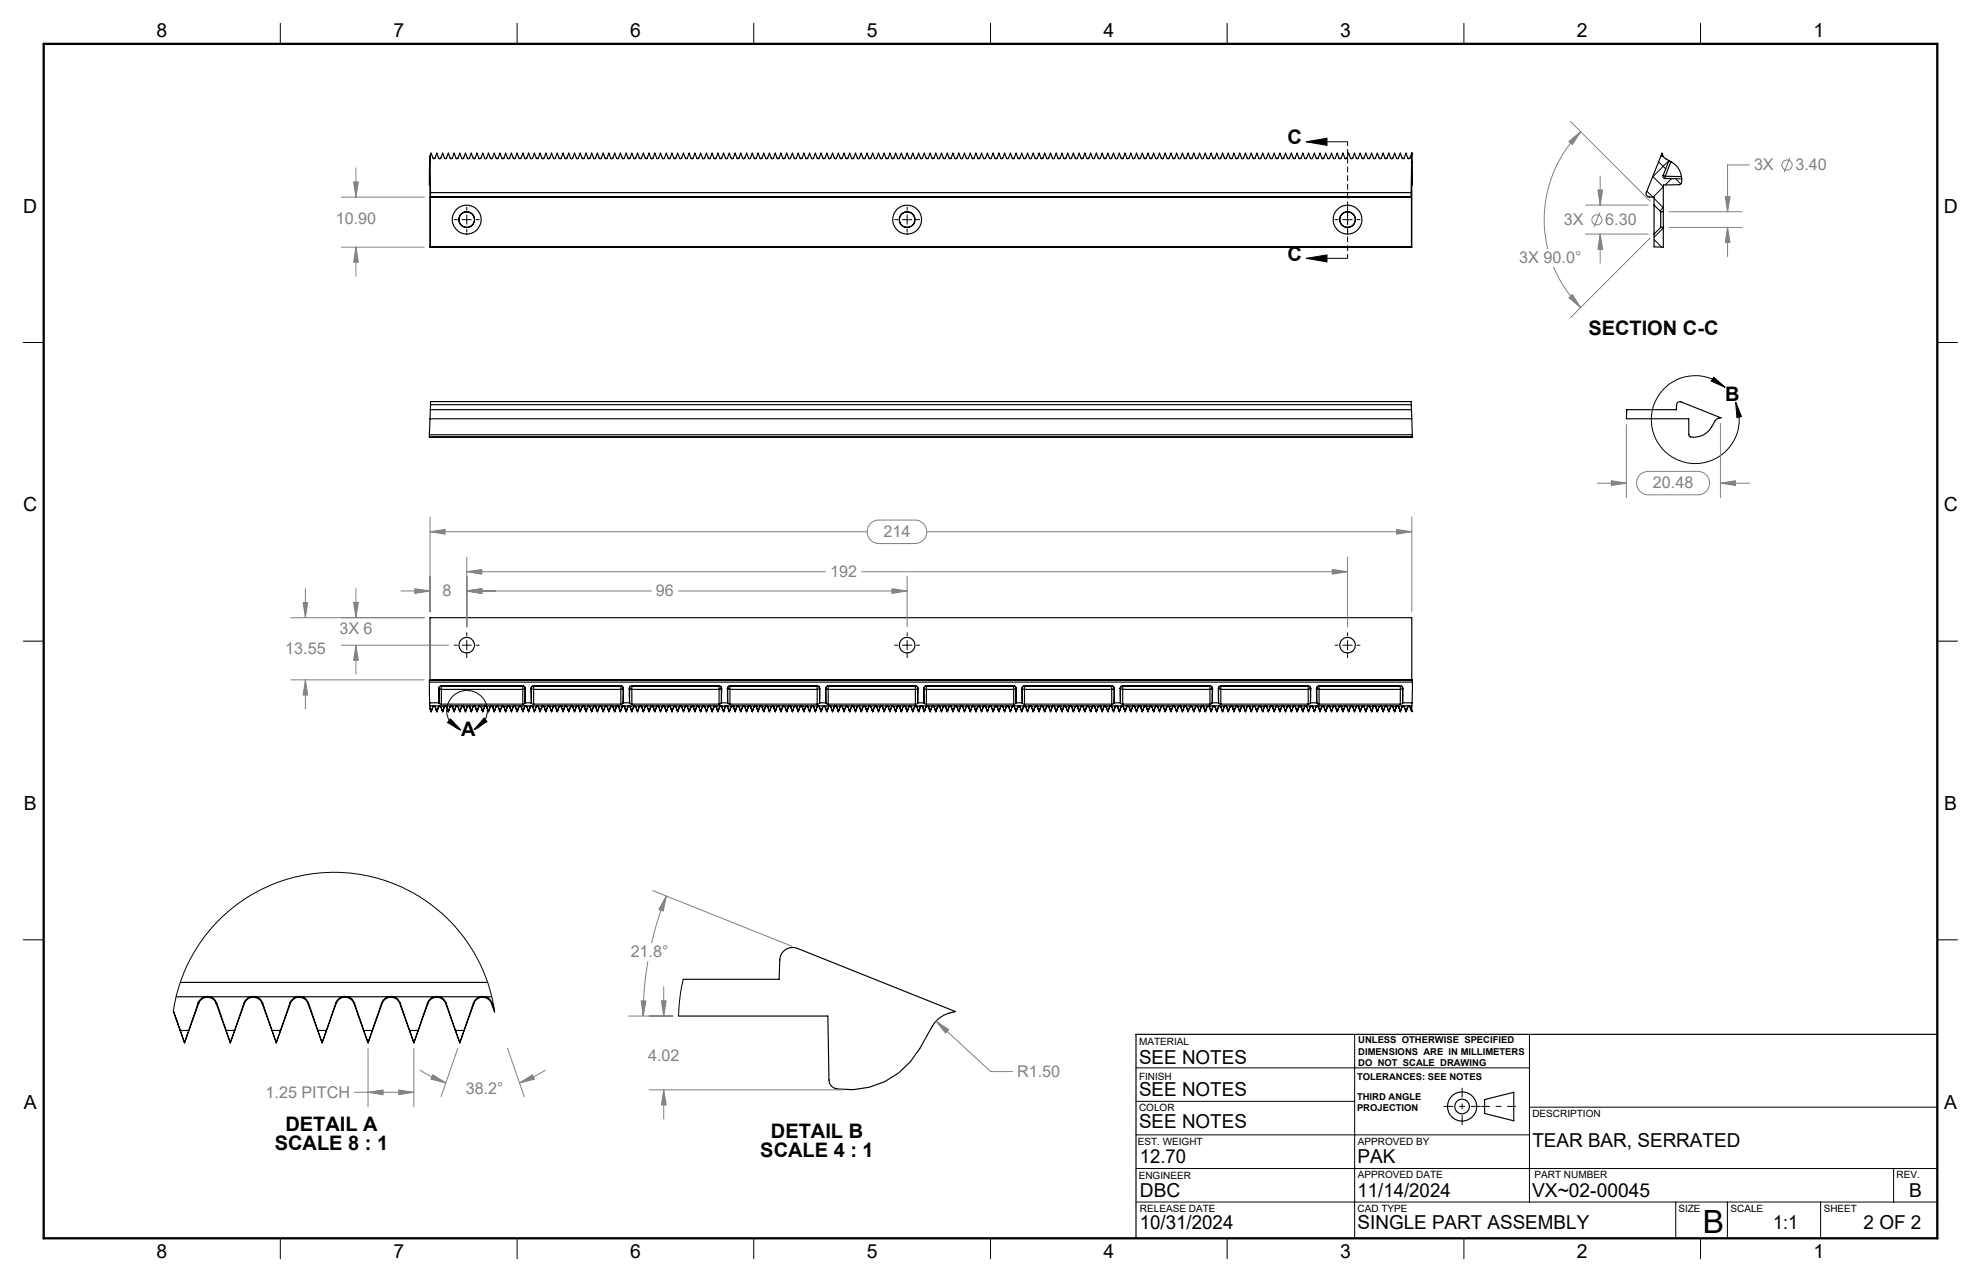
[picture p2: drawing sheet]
<svg xmlns="http://www.w3.org/2000/svg" width="432mm" height="279mm" viewBox="0 0 432 279" stroke-linecap="round" stroke-linejoin="round" font-family="sans-serif">
<defs><g id="words">
<text font-size="7" x="371.2" y="268.7">B</text>
<g font-size="4.4">
<text x="280.7" y="31.5">C</text>
<text x="280.7" y="56.9">C</text>
<text x="346.2" y="73">SECTION C-C</text>
<text x="376.1" y="87.5">B</text>
<text x="100.5" y="160.4">A</text>
<text x="59.9" y="250.7">SCALE 8 : 1</text>
<text x="62.2" y="246.5">DETAIL A</text>
<text x="168" y="248">DETAIL B</text>
<text x="165.7" y="252.2">SCALE 4 : 1</text>
</g>
<g font-size="4.2">
<text x="34.1" y="8.1">8</text>
<text x="85.7" y="8.1">7</text>
<text x="137.3" y="8.1">6</text>
<text x="188.9" y="8.1">5</text>
<text x="240.5" y="8.1">4</text>
<text x="292.1" y="8.1">3</text>
<text x="343.7" y="8.1">2</text>
<text x="395.3" y="8.1">1</text>
<text x="5.1" y="46.4">D</text>
<text x="423.7" y="46.4">D</text>
<text x="5.1" y="111.4">C</text>
<text x="423.7" y="111.4">C</text>
<text x="5.2" y="176.5">B</text>
<text x="423.8" y="176.5">B</text>
<text x="248.3" y="232">SEE NOTES</text>
<text x="248.3" y="238.9">SEE NOTES</text>
<text x="5.2" y="241.6">A</text>
<text x="248.3" y="245.9">SEE NOTES</text>
<text x="423.8" y="241.6">A</text>
<text x="334" y="249.9">TEAR BAR, SERRATED</text>
<text x="248.5" y="253.4">12.70</text>
<text x="295.9" y="253.4">PAK</text>
<text x="248.5" y="260.8">DBC</text>
<text x="295.9" y="260.8">11/14/2024</text>
<text x="334" y="260.8">VX~02-00045</text>
<text x="416.1" y="260.9">B</text>
<text x="248.5" y="267.9">10/31/2024</text>
<text x="295.9" y="267.9">SINGLE PART ASSEMBLY</text>
<text x="386.5" y="267.9">1:1</text>
<text x="406.2" y="267.9">2 OF 2</text>
<text x="34.1" y="274.2">8</text>
<text x="85.7" y="274.2">7</text>
<text x="137.3" y="274.2">6</text>
<text x="188.9" y="274.2">5</text>
<text x="240.5" y="274.2">4</text>
<text x="292.1" y="274.2">3</text>
<text x="343.7" y="274.2">2</text>
<text x="395.3" y="274.2">1</text>
</g>
<g font-size="3.5" fill="#808080">
<text x="382.3" y="37.1">3X</text>
<text x="391.4" y="37.1">3.40</text>
<text x="73.2" y="48.9">10.90</text>
<text x="340.9" y="49.1">3X</text>
<text x="349.9" y="49.1">6.30</text>
<text x="331.2" y="57.4">3X 90.0°</text>
<text x="360.3" y="106.5">20.48</text>
<text x="192.6" y="117.1">214</text>
<text x="180.9" y="125.8">192</text>
<text x="96.5" y="130">8</text>
<text x="143" y="130">96</text>
<text x="62.2" y="142.4">13.55</text>
<text x="74" y="138.2">3X 6</text>
<text x="137.5" y="208.7">21.8°</text>
<text x="141.3" y="231.2">4.02</text>
<text x="57.9" y="239.2">1.25 PITCH</text>
<text x="101.5" y="238.5">38.2°</text>
<text x="221.7" y="234.7">R1.50</text>
</g>
<g font-size="2.2">
<text x="248.3" y="227.6">MATERIAL</text>
<text x="248.3" y="235.3">FINISH</text>
<text x="248.3" y="242.1">COLOR</text>
<text x="334" y="243.4">DESCRIPTION</text>
<text x="248" y="249.5">EST. WEIGHT</text>
<text x="296" y="249.5">APPROVED BY</text>
<text x="248.2" y="257">ENGINEER</text>
<text x="296" y="256.8">APPROVED DATE</text>
<text x="334.5" y="256.8">PART NUMBER</text>
<text x="413.4" y="256.8">REV.</text>
<text x="248.5" y="264">RELEASE DATE</text>
<text x="295.9" y="264">CAD TYPE</text>
<text x="365.8" y="264">SIZE</text>
<text x="377.2" y="264">SCALE</text>
<text x="397.5" y="264">SHEET</text>
</g>
<g font-size="2.1">
<text x="296.1" y="227.3">UNLESS OTHERWISE SPECIFIED</text>
<text x="296.1" y="229.8">DIMENSIONS ARE IN MILLIMETERS</text>
<text x="296.1" y="232.3">DO NOT SCALE DRAWING</text>
<text x="295.8" y="235.3">TOLERANCES: SEE NOTES</text>
<text x="295.8" y="239.6">THIRD ANGLE</text>
<text x="295.8" y="242.1">PROJECTION</text>
</g>
</g></defs>
<g fill="none" stroke="#000" stroke-width=".25">
<path d="M93.7 34l-.1 3.2v3.1h.1v13.6M93.7 34l.1 8M307.7 33.4h.1M307.7 33.4l.2 4.7v2.1l-.2 .1v13.6M307.7 33.4l-.4 1.1-.2 .1-.3-.2-.3-1-.6 1.2-.3-.1-.4-1.1-.4 1.1-.2 .1-.2-.1-.4-1.1-.4 1-.2 .2-.3-.1-.4-1.1-.4 1.1-.2 .1-.2-.1-.4-1.1-.4 1-.2 .2-.3-.1-.4-1.1-.4 1.1-.2 .1-.2-.1-.4-1.1-.4 1.1-.2 .1-.3-.2-.4-1-.4 1.1-.2 .1-.2-.1-.4-1.1-.4 1.1-.2 .1h-.2l-.5-1.2-.3 1-.3 .2-.2-.1-.4-1.1-.4 1.1-.2 .1-.2-.1-.5-1.1-.4 1-.2 .2-.2-.1-.4-1.1-.4 1.1-.2 .1-.2-.1-.5-1.1-.4 1-.2 .2-.3-.2-.3-1-.4 1.1-.2 .1-.3-.1-.4-1.1-.4 1.1-.2 .1h-.2l-.4-1.2-.4 1-.2 .2-.3-.1-.4-1.1-.4 1.1-.2 .1-.2-.1-.4-1.1-.4 1-.2 .2-.3-.1-.4-1.1-.4 1.1-.2 .1-.2-.1-.4-1.1-.4 1-.2 .2-.3-.2-.4-1-.4 1.1-.2 .1-.2-.1-.4-1.1-.4 1.1-.2 .1h-.2l-.5-1.2-.3 1-.3 .2-.2-.1-.4-1.1-.4 1.1-.2 .1-.2-.1-.5-1.1-.4 1-.2 .2-.2-.1-.4-1.1-.4 1.1-.2 .1-.2-.1-.5-1.1-.4 1-.2 .2-.2-.1-.4-1.1-.4 1.1-.2 .1-.2-.1-.5-1.1-.4 1.1-.2 .1-.3-.2-.3-1-.4 1-.2 .2-.3-.1-.4-1.1-.4 1.1-.2 .1-.2-.1-.4-1.1-.4 1-.2 .2-.3-.1-.4-1.1-.4 1.1-.2 .1-.2-.1-.4-1.1-.4 1-.2 .2-.3-.1-.4-1.1-.4 1.1-.2 .1-.2-.1-.4-1.1-.4 1.1-.2 .1-.3-.2-.4-1-.4 1.1-.2 .1-.2-.1-.4-1.1-.4 1.1-.2 .1h-.2l-.5-1.2-.3 1-.3 .2-.2-.1-.4-1.1-.4 1.1-.2 .1-.2-.1-.5-1.1-.4 1-.2 .2-.2-.1-.4-1.1-.4 1.1-.2 .1-.2-.1-.5-1.1-.4 1.1-.2 .1-.3-.2-.3-1-.4 1.1-.2 .1-.3-.1-.4-1.1-.4 1.1-.2 .1h-.2l-.4-1.2-.4 1-.2 .2-.3-.1-.4-1.1-.4 1.1-.2 .1-.2-.1-.4-1.1-.4 1-.2 .2-.3-.1-.4-1.1-.4 1.1-.2 .1-.2-.1-.4-1.1-.4 1-.2 .2-.3-.2-.4-1-.4 1.1-.2 .1-.2-.1-.4-1.1-.4 1.1-.2 .1h-.2l-.5-1.2-.3 1-.3 .2-.2-.1-.4-1.1-.4 1.1-.2 .1-.2-.1-.5-1.1-.4 1-.2 .2-.2-.1-.4-1.1-.4 1.1-.2 .1-.2-.1-.5-1.1-.4 1-.2 .2-.2-.1-.4-1.1-.4 1.1-.2 .1-.2-.1-.5-1.1-.4 1.1-.2 .1-.3-.2-.3-1-.4 1-.2 .2-.3-.1-.4-1.1-.4 1.1-.2 .1-.2-.1-.4-1.1-.4 1-.2 .2-.3-.1-.4-1.1-.4 1.1-.2 .1-.2-.1-.4-1.1-.4 1-.2 .2-.3-.1-.4-1.1-.4 1.1-.2 .1-.2-.1-.4-1.1-.4 1.1-.2 .1-.3-.2-.4-1-.4 1.1-.2 .1-.2-.1-.4-1.1-.4 1.1-.2 .1h-.2l-.5-1.2-.3 1-.3 .2-.2-.1-.4-1.1-.4 1.1-.2 .1-.2-.1-.5-1.1-.4 1-.2 .2-.2-.1-.4-1.1-.4 1.1-.2 .1-.2-.1-.5-1.1-.4 1.1-.2 .1-.3-.2-.3-1-.4 1.1-.2 .1-.3-.1-.4-1.1-.4 1.1-.2 .1h-.2l-.4-1.2-.4 1-.2 .2-.3-.1-.4-1.1-.4 1.1-.2 .1-.2-.1-.4-1.1-.4 1-.2 .2-.3-.1-.4-1.1-.4 1.1-.2 .1-.2-.1-.4-1.1-.4 1-.2 .2-.3-.2-.4-1-.4 1.1-.2 .1-.2-.1-.4-1.1-.4 1.1-.2 .1h-.2l-.5-1.2-.3 1-.3 .2-.2-.1-.4-1.1-.4 1.1-.2 .1-.2-.1-.5-1.1-.4 1-.2 .2-.2-.1-.4-1.1-.4 1.1-.2 .1-.2-.1-.5-1.1-.4 1-.2 .2-.3-.2-.3-1-.4 1.1-.2 .1-.2-.1-.5-1.1-.4 1.1-.2 .1h-.1l-.5-1.2-.4 1-.2 .2-.3-.1-.4-1.1-.4 1.1-.2 .1-.2-.1-.4-1.1-.4 1-.2 .2-.3-.1-.4-1.1-.4 1.1-.2 .1-.2-.1-.4-1.1-.4 1-.2 .2-.3-.1-.4-1.1-.4 1.1-.2 .1-.2-.1-.4-1.1-.4 1.1-.2 .1-.3-.2-.4-1-.4 1.1-.2 .1-.2-.1-.4-1.1-.4 1.1-.2 .1h-.2l-.5-1.2-.3 1-.3 .2-.2-.1-.4-1.1-.4 1.1-.2 .1-.2-.1-.5-1.1-.4 1-.2 .2-.2-.1-.4-1.1-.4 1.1-.2 .1-.2-.1-.5-1.1-.4 1.1-.2 .1-.3-.2-.3-1-.4 1.1-.2 .1-.3-.1-.4-1.1-.4 1.1-.2 .1h-.2l-.4-1.2-.4 1-.2 .2-.3-.1-.4-1.1-.4 1.1-.2 .1-.2-.1-.4-1.1-.4 1-.2 .2-.3-.1-.4-1.1-.4 1.1-.2 .1-.2-.1-.4-1.1-.4 1-.2 .2-.3-.2-.4-1-.4 1.1-.2 .1-.2-.1-.4-1.1-.4 1.1-.2 .1h-.2l-.5-1.2-.3 1-.3 .2-.2-.1-.4-1.1-.4 1.1-.2 .1-.2-.1-.5-1.1-.4 1-.2 .2-.2-.1-.4-1.1-.4 1.1-.2 .1-.2-.1-.5-1.1-.4 1-.2 .2-.3-.2-.3-1-.4 1.1-.2 .1-.2-.1-.5-1.1-.4 1.1-.2 .1h-.1l-.5-1.2-.4 1-.2 .2-.3-.1-.4-1.1-.4 1.1-.2 .1-.2-.1-.4-1.1-.4 1-.2 .2-.3-.1-.4-1.1-.4 1.1-.2 .1-.2-.1-.4-1.1-.4 1-.2 .2-.3-.1-.4-1.1-.4 1.1-.2 .1-.2-.1-.4-1.1-.4 1.1-.2 .1-.3-.2-.4-1-.6 1.2-.2-.1-.4-1.1-.4 1.1-.2 .1-.2-.1-.5-1.1-.3 1-.3 .2-.2-.1-.4-1.1-.4 1.1-.2 .1-.2-.1-.5-1.1-.4 1-.2 .2-.2-.1-.4-1.1-.4 1.1-.2 .1-.2-.1-.5-1.1-.4 1.1-.2 .1-.3-.2-.3-1-.4 1.1-.2 .1-.3-.1-.4-1.1-.4 1.1-.2 .1h-.2l-.4-1.2-.4 1-.2 .2-.3-.1-.4-1.1-.4 1.1-.2 .1-.2-.1-.4-1.1-.4 1-.2 .2-.3-.1-.4-1.1-.4 1.1-.2 .1-.2-.1-.4-1.1-.4 1-.2 .2-.3-.2-.4-1-.4 1.1-.2 .1-.2-.1-.4-1.1-.4 1.1-.2 .1h-.2l-.5-1.2-.3 1-.3 .2-.2-.1-.4-1.1-.4 1.1-.2 .1-.2-.1-.5-1.1-.4 1-.2 .2-.2-.1-.4-1.1-.4 1.1-.2 .1-.2-.1-.5-1.1-.4 1-.2 .2-.3-.2-.3-1-.4 1.1-.2 .1-.3-.1-.4-1.1-.4 1.1-.2 .1h-.1l-.5-1.2-.4 1-.2 .2-.3-.1-.4-1.1-.4 1.1-.2 .1-.2-.1-.4-1.1-.4 1-.2 .2-.3-.1-.4-1.1-.4 1.1-.2 .1-.2-.1-.4-1.1-.4 1-.2 .2-.3-.1-.4-1.1-.4 1.1-.2 .1-.2-.1-.4-1.1-.4 1.1-.2 .1-.3-.2-.4-1-.3 1-.3 .2-.2-.1-.4-1.1-.4 1.1-.2 .1-.2-.1-.5-1.1-.3 1-.3 .2-.2-.1-.4-1.1-.4 1.1-.2 .1-.2-.1-.5-1.1-.4 1-.2 .2-.2-.1-.4-1.1-.4 1.1-.2 .1-.2-.1-.5-1.1-.4 1.1-.2 .1-.3-.2-.3-1-.4 1.1-.2 .1-.3-.1-.4-1.1-.4 1.1-.2 .1h-.2l-.4-1.2-.4 1-.2 .2-.3-.1-.4-1.1-.4 1.1-.2 .1-.2-.1-.4-1.1-.4 1-.2 .2-.3-.1-.4-1.1-.5 1.2-.3-.1-.4-1.1-.3 .6M307.7 33.4l-.1 8.6M362 34l-3.2 8a.7 .7 0 0 0 .7 .9l1 .1v1.7M362 34l.3-.6 .2 .7M362 34l.5 .1M362.5 38.2a.47 .47 0 0 0 .5 .7M362.5 38.2l.5 .2M362.5 34.1l.5 .5 .8 .4"/>
<path d="M363 38.4v.5M363 38.9l3.6 .1M363 38.4l3.5 .1M363.8 35l.4 .2M363.8 35l-1.3 3.2M364.2 35.2a4.2 4.2 0 0 1 2.3 3.3M364.2 35.2l-1.2 3.2M366.5 38.5l.1 .5M366.6 39a1.02 1.02 0 0 1-.6 1.3h-3.5v5.8M93.7 53.9h214M93.8 43v10.8M93.8 53.8l-.1 .1"/>
<path d="M93.8 43h213.9M93.8 53.8h213.9M93.8 42v.9M93.8 42.9v.1M93.8 42h213.8M93.8 42.9h213.8M307.6 42v.9M307.6 42.9l.1 .1M307.7 53.8v.1M307.7 43v10.8M360.5 44.7v6.3M360.5 44.7l1.5 1.4"/>
<path d="M362 46.1v3.5M362 49.6l-1.5 1.4M362 49.6h.5M362 46.1h.5M362.5 46.1v3.5M362.5 49.6v4.3l-2-.1v-2.8M93.6 94.8v.4M93.6 95.2h214.3M93.6 94.8h214.2M93.7 91.3h214M93.7 91.3l-.1 3.5M93.8 89.3h213.9"/>
<path d="M93.8 89.3l-.1 2M93.8 88.2v-.7h213.8v.7M93.8 88.2h213.8M93.8 88.2v1.1M307.6 88.2l.1 1.1M307.7 89.3v2M307.7 91.3l.1 3.5M307.8 94.8l.1 .4M354.6 89.3h10.8v-1.1a.72 .72 0 0 1 1-.6l8.6 3.4-.6 .2a2.96 2.96 0 0 0-1.3 1.8 3.9 3.9 0 0 1-4.8 2.1l-.2-.3v-3.5h-13.6zM375 91h.1M93.6 148.7l.1 4.5M93.6 148.2v.5"/>
<path d="M93.6 148.7h214.3M93.6 148.2h214.2M93.7 153.2v.6M93.7 153.8v.6M93.7 153.8h.8M93.7 154.4l.2 .4M93.7 148.2h214M93.7 148.2h-.1M93.7 154.4l.3 .7M93.7 148.2v-13.6h214v13.6M93.9 154.8h.2M93.9 154.8l.1 .3"/>
<path d="M94.1 154.8l-.1 .3M94.3 154l-.2 .8M94.3 154h.1M94.4 154l.1-.1 .3 .1M94.4 154l-.4 1.1M94.5 153.8h.2M94.5 153.8l-.2 .2M94.7 153.8l.2 .2M94.7 153.8h1.1M94.8 154h.1M94.8 154l.4 1.1M94.9 154l.2 .8"/>
<path d="M95.1 154.8h.3M95.1 154.8l.1 .3M95.4 154.8l-.2 .3M95.6 154l.2-.1 .3 .1M95.6 154h.1M95.6 154l-.2 .8M95.6 154l-.4 1.1M95.6 150l.1 3.2h-2M95.6 150l.1 .1M95.7 150.1v3.1l.5 .3M95.7 150.1l.5 .1M95.8 153.8h.1"/>
<path d="M95.8 153.8l-.2 .2M95.9 153.8l.2 .2M95.9 153.8h1.1M96.1 154h.1M96.1 154l.2 .8M96.1 154l.4 1.1M96.2 149.5l-.5 .2-.1 .3M96.2 149.5h17.8M96.2 149.5h.1M96.2 149.5l-.4 .2-.1 .4M96.2 149.5v.7M96.2 153.5h17.7"/>
<path d="M96.2 150.2v3.3M96.2 150.2h17.7M96.3 154.8h.3M96.3 154.8l.2 .3M96.6 154.8l-.1 .3M96.8 154l-.2 .8M96.8 154h.1M96.9 154l.1-.1 .3 .1M96.9 154l-.4 1.1M97 153.8h.2M97 153.8l-.2 .2M97.2 153.8l.2 .2"/>
<path d="M97.2 153.8h1.1M97.3 154h.1M97.3 154l.4 1.1M97.4 154l.2 .8M97.6 154.8h.2M97.6 154.8l.1 .3M97.8 154.8l-.1 .3M98.1 154l.2-.1 .3 .1M98.1 154h.1M98.1 154l-.3 .8M98.1 154l-.4 1.1M98.3 153.8h.1"/>
<path d="M98.3 153.8l-.2 .2M98.4 153.8l.2 .2M98.4 153.8h1.1M98.6 154h.1M98.6 154l.2 .8M98.6 154l.4 1.1M98.8 154.8h.3M98.8 154.8l.2 .3M99.1 154.8l-.1 .3M99.3 154l-.2 .8M99.3 154h.1M99.4 154l.2-.1 .2 .1"/>
<path d="M99.4 154l-.4 1.1M99.5 153.8h.2M99.5 153.8l-.2 .2M99.7 153.8l.2 .2M99.7 153.8h1.1M99.8 154h.1M99.8 154l.4 1.1M99.9 154l.2 .8M100.1 154.8h.2M100.1 154.8l.1 .3M100.3 154.8l-.1 .3M100.6 154l.2-.1 .3 .1"/>
<path d="M100.6 154h.1M100.6 154l-.3 .8M100.6 154l-.4 1.1M100.8 153.8h.1M100.8 153.8l-.2 .2M100.9 153.8l.2 .2M100.9 153.8h1.1M101.1 154h.1M101.1 154l.4 1.1M101.1 154l.3 .8M101.4 154.8h.2M101.4 154.8l.1 .3"/>
<path d="M101.6 154.8l-.1 .3M101.8 154l.3-.1 .2 .1M101.8 154h.1M101.8 154l-.2 .8M101.8 154l-.3 1.1M102 153.8h.2M102 153.8l-.2 .2M102.2 153.8l.1 .2M102.2 153.8h1.1M102.3 154h.1M102.3 154l.3 .8M102.3 154l.4 1.1"/>
<path d="M102.6 154.8h.2M102.6 154.8l.1 .3M102.8 154.8l-.1 .3M103.1 154l-.3 .8M103.1 154h.1M103.1 154l.2-.1 .3 .1M103.1 154l-.4 1.1M103.3 153.8h.1M103.3 153.8l-.2 .2M103.4 153.8l.2 .2M103.4 153.8h1.1M103.6 154h.1"/>
<path d="M103.6 154l.4 1.1M103.6 154l.3 .8M103.9 154.8h.2M103.9 154.8l.1 .3M104.1 154.8l-.1 .3M104.4 154l.1-.1 .3 .1M104.4 154h.1M104.4 154l-.3 .8M104.4 154l-.4 1.1M104.5 153.8h.2M104.5 153.8l-.1 .2M104.7 153.8l.1 .2"/>
<path d="M104.7 153.8h1.1M104.8 154h.1M104.8 154l.3 .8M104.8 154l.4 1.1M105.1 154.8h.2M105.1 154.8l.1 .3M105.3 154.8l-.1 .3M105.6 154l-.3 .8M105.6 154h.1M105.6 154l.2-.1 .3 .1M105.6 154l-.4 1.1M105.8 153.8h.1"/>
<path d="M105.8 153.8l-.2 .2M105.9 153.8l.2 .2M105.9 153.8h1.1M106.1 154h.1M106.1 154l.4 1.1M106.1 154l.3 .8M106.4 154.8h.2M106.4 154.8l.1 .3M106.6 154.8l-.1 .3M106.9 154l.1-.1 .4 .1M106.9 154h.1M106.9 154l-.3 .8"/>
<path d="M106.9 154l-.4 1.1M107 153.8h.2M107 153.8l-.1 .2M107.2 153.8l.2 .2M107.2 153.8h1.1M107.4 154h.1M107.4 154l.2 .8M107.4 154l.3 1.1M107.6 154.8h.2M107.6 154.8l.1 .3M107.8 154.8l-.1 .3M108.1 154l-.3 .8"/>
<path d="M108.1 154h.1M108.1 154l.2-.1 .3 .1M108.1 154l-.4 1.1M108.3 153.8h.1M108.3 153.8l-.2 .2M108.4 153.8l.2 .2M108.4 153.8h1.1M108.6 154h.1M108.6 154l.4 1.1M108.6 154l.3 .8M108.9 154.8h.2M108.9 154.8l.1 .3"/>
<path d="M109.1 154.8l-.1 .3M109.4 154l.1-.1 .4 .1M109.4 154h.1M109.4 154l-.3 .8M109.4 154l-.4 1.1M109.5 153.8h.2M109.5 153.8l-.1 .2M109.7 153.8l.2 .2M109.7 153.8h1.1M109.9 154h.1M109.9 154l.2 .8M109.9 154l.3 1.1"/>
<path d="M110.1 154.8h.2M110.1 154.8l.1 .3M110.3 154.8l-.1 .3M110.6 154l.2-.1 .3 .1M110.6 154h.1M110.6 154l-.3 .8M110.6 154l-.4 1.1M110.8 153.8h.1M110.8 153.8l-.2 .2M110.9 153.8l.2 .2M110.9 153.8h1.1M111.1 154h.1"/>
<path d="M111.1 154l.3 .8M111.1 154l.4 1.1M111.4 154.8h.2M111.4 154.8l.1 .3M111.6 154.8l-.1 .3M111.8 154l-.2 .8M111.8 154h.1M111.9 154l.1-.1 .3 .1M111.9 154l-.4 1.1M112 153.8h.2M112 153.8l-.2 .2M112.2 153.8l.2 .2"/>
<path d="M112.2 153.8h1.1M112.3 154h.1M112.3 154l.4 1.1M112.4 154l.2 .8M112.6 154.8h.3M112.6 154.8l.1 .3M112.9 154.8l-.2 .3M113.1 154l.2-.1 .3 .1M113.1 154h.1M113.1 154l-.2 .8M113.1 154l-.4 1.1M113.3 153.8h.1"/>
<path d="M113.3 153.8l-.2 .2M113.4 153.8l.2 .2M113.4 153.8h1.1M113.6 154h.1M113.6 154l.3 .8M113.6 154l.4 1.1M113.9 154.8h.2M113.9 154.8l.1 .3M113.9 149.5l.4 .2 .1 .4M113.9 149.5v.7M113.9 150.2v3.3M114 149.5l.3 .1 .2 .4"/>
<path d="M114 149.5h-.1M114.1 154.8l-.1 .3M114.3 154l-.2 .8M114.3 154h.1M114.4 154l.1-.1 .3 .1M114.4 154l-.4 1.1M114.4 150.1v3.1l-.5 .3M114.4 150.1l-.5 .1M114.5 150l-.1 3.2h1.4l-.1-3.2M114.5 153.8h.2M114.5 153.8l-.2 .2M114.5 150l-.1 .1"/>
<path d="M114.7 153.8l.2 .2M114.7 153.8h1.1M114.8 154h.1M114.8 154l.4 1.1M114.9 154l.2 .8M115.1 154.8h.3M115.1 154.8l.1 .3M115.4 154.8l-.2 .3M115.6 154l.2-.1 .3 .1M115.6 154h.1M115.6 154l-.2 .8M115.6 154l-.4 1.1"/>
<path d="M115.7 150l.1 .1M115.8 153.8h.1M115.8 153.8l-.2 .2M115.8 150.1v3.2l.5 .2M115.8 150.1l.5 .1M115.9 153.8l.2 .2M115.9 153.8h1.1M116.1 154h.1M116.1 154l.2 .8M116.1 154l.4 1.1M116.2 149.5l-.3 .2-.2 .3M116.2 149.5h19.2"/>
<path d="M116.2 149.5h.1M116.3 149.5l-.3 .2-.2 .4M116.3 149.5v.7M116.3 153.5h19M116.3 150.2v3.3M116.3 150.2h19M116.3 154.8h.3M116.3 154.8l.2 .3M116.6 154.8l-.1 .3M116.8 154l-.2 .8M116.8 154h.1M116.9 154l.2-.1 .2 .1"/>
<path d="M116.9 154l-.4 1.1M117 153.8h.2M117 153.8l-.2 .2M117.2 153.8l.2 .2M117.2 153.8h1.1M117.3 154h.1M117.3 154l.4 1.1M117.4 154l.2 .8M117.6 154.8h.2M117.6 154.8l.1 .3M117.8 154.8l-.1 .3M118.1 154l.2-.1 .3 .1"/>
<path d="M118.1 154h.1M118.1 154l-.3 .8M118.1 154l-.4 1.1M118.3 153.8h.1M118.3 153.8l-.2 .2M118.4 153.8l.2 .2M118.4 153.8h1.1M118.6 154h.1M118.6 154l.3 .8M118.6 154l.4 1.1M118.9 154.8h.2M118.9 154.8l.1 .3"/>
<path d="M119.1 154.8l-.1 .3M119.3 154l-.2 .8M119.3 154h.1M119.4 154l.2-.1 .2 .1M119.4 154l-.4 1.1M119.5 153.8h.2M119.5 153.8l-.2 .2M119.7 153.8l.1 .2M119.7 153.8h1.1M119.8 154h.1M119.8 154l.3 .8M119.8 154l.4 1.1"/>
<path d="M120.1 154.8h.2M120.1 154.8l.1 .3M120.3 154.8l-.1 .3M120.6 154l-.3 .8M120.6 154h.1M120.6 154l.2-.1 .3 .1M120.6 154l-.4 1.1M120.8 153.8h.1M120.8 153.8l-.2 .2M120.9 153.8l.2 .2M120.9 153.8h1.1M121.1 154h.1"/>
<path d="M121.1 154l.4 1.1M121.1 154l.3 .8M121.4 154.8h.2M121.4 154.8l.1 .3M121.6 154.8l-.1 .3M121.8 154l.2-.1 .3 .1M121.8 154h.1M121.8 154l-.2 .8M121.8 154l-.3 1.1M122 153.8h.2M122 153.8l-.2 .2M122.2 153.8l.1 .2"/>
<path d="M122.2 153.8h1.1M122.3 154h.1M122.3 154l.3 .8M122.3 154l.4 1.1M122.6 154.8h.2M122.6 154.8l.1 .3M122.8 154.8l-.1 .3M123.1 154l-.3 .8M123.1 154h.1M123.1 154l.2-.1 .3 .1M123.1 154l-.4 1.1M123.3 153.8h.1"/>
<path d="M123.3 153.8l-.2 .2M123.4 153.8l.2 .2M123.4 153.8h1.1M123.6 154h.1M123.6 154l.4 1.1M123.6 154l.3 .8M123.9 154.8h.2M123.9 154.8l.1 .3M124.1 154.8l-.1 .3M124.4 154l.1-.1 .3 .1M124.4 154h.1M124.4 154l-.3 .8"/>
<path d="M124.4 154l-.4 1.1M124.5 153.8h.2M124.5 153.8l-.1 .2M124.7 153.8l.1 .2M124.7 153.8h1.1M124.8 154h.1M124.8 154l.3 .8M124.8 154l.4 1.1M125.1 154.8h.2M125.1 154.8l.1 .3M125.3 154.8l-.1 .3M125.6 154l-.3 .8"/>
<path d="M125.6 154h.1M125.6 154l.2-.1 .3 .1M125.6 154l-.4 1.1M125.8 153.8h.1M125.8 153.8l-.2 .2M125.9 153.8l.2 .2M125.9 153.8h1.1M126.1 154h.1M126.1 154l.4 1.1M126.1 154l.3 .8M126.4 154.8h.2M126.4 154.8l.1 .3"/>
<path d="M126.6 154.8l-.1 .3M126.9 154l.1-.1 .4 .1M126.9 154h.1M126.9 154l-.3 .8M126.9 154l-.4 1.1M127 153.8h.2M127 153.8l-.1 .2M127.2 153.8l.2 .2M127.2 153.8h1.1M127.4 154h.1M127.4 154l.2 .8M127.4 154l.3 1.1"/>
<path d="M127.6 154.8h.2M127.6 154.8l.1 .3M127.8 154.8l-.1 .3M128.1 154l-.3 .8M128.1 154h.1M128.1 154l.2-.1 .3 .1M128.1 154l-.4 1.1M128.3 153.8h.1M128.3 153.8l-.2 .2M128.4 153.8l.2 .2M128.4 153.8h1.1M128.6 154h.1"/>
<path d="M128.6 154l.3 .8M128.6 154l.4 1.1M128.9 154.8h.2M128.9 154.8l.1 .3M129.1 154.8l-.1 .3M129.4 154l.1-.1 .3 .1M129.4 154h.1M129.4 154l-.3 .8M129.4 154l-.4 1.1M129.5 153.8h.2M129.5 153.8l-.1 .2M129.7 153.8l.2 .2"/>
<path d="M129.7 153.8h1.1M129.8 154h.1M129.8 154l.4 1.1M129.9 154l.2 .8M130.1 154.8h.3M130.1 154.8l.1 .3M130.4 154.8l-.2 .3M130.6 154l.2-.1 .3 .1M130.6 154h.1M130.6 154l-.2 .8M130.6 154l-.4 1.1M130.8 153.8h.1"/>
<path d="M130.8 153.8l-.2 .2M130.9 153.8l.2 .2M130.9 153.8h1.1M131.1 154h.1M131.1 154l.3 .8M131.1 154l.4 1.1M131.4 154.8h.2M131.4 154.8l.1 .3M131.6 154.8l-.1 .3M131.8 154l-.2 .8M131.8 154h.1M131.9 154l.1-.1 .3 .1"/>
<path d="M131.9 154l-.4 1.1M132 153.8h.2M132 153.8l-.2 .2M132.2 153.8l.2 .2M132.2 153.8h1.1M132.3 154h.1M132.3 154l.4 1.1M132.4 154l.2 .8M132.6 154.8h.3M132.6 154.8l.1 .3M132.9 154.8l-.2 .3M133.1 154l.2-.1 .3 .1"/>
<path d="M133.1 154h.1M133.1 154l-.2 .8M133.1 154l-.4 1.1M133.3 153.8h.1M133.3 153.8l-.2 .2M133.4 153.8l.2 .2M133.4 153.8h1.1M133.6 154h.1M133.6 154l.2 .8M133.6 154l.4 1.1M133.8 154.8h.3M133.8 154.8l.2 .3"/>
<path d="M134.1 154.8l-.1 .3M134.3 154l-.2 .8M134.3 154h.1M134.4 154l.1-.1 .3 .1M134.4 154l-.4 1.1M134.5 153.8h.2M134.5 153.8l-.2 .2M134.7 153.8l.2 .2M134.7 153.8h1.1M134.8 154h.1M134.8 154l.4 1.1M134.9 154l.2 .8"/>
<path d="M135.1 154.8h.2M135.1 154.8l.1 .3M135.3 149.5l.4 .2 .1 .4M135.3 149.5v.7M135.3 150.2v3.3M135.3 154.8l-.1 .3M135.4 149.5l.3 .1 .2 .4M135.4 149.5h-.1M135.6 154l.2-.1 .3 .1M135.6 154h.1M135.6 154l-.3 .8M135.6 154l-.4 1.1"/>
<path d="M135.8 153.8h.1M135.8 153.8l-.2 .2M135.8 150.1v3.2l-.5 .2M135.8 150.1l-.5 .1M135.9 150l-.1 3.2h1.4v-3.2M135.9 150l-.1 .1M135.9 153.8l.2 .2M135.9 153.8h1.1M136.1 154h.1M136.1 154l.2 .8M136.1 154l.4 1.1M136.3 154.8h.3"/>
<path d="M136.3 154.8l.2 .3M136.6 154.8l-.1 .3M136.8 154l-.2 .8M136.8 154h.1M136.9 154l.2-.1 .2 .1M136.9 154l-.4 1.1M137 153.8h.2M137 153.8l-.2 .2M137.2 153.8l.1 .2M137.2 150v.1M137.2 153.8h1.1M137.2 150.1v3.2l.5 .2"/>
<path d="M137.2 150.1l.5 .1M137.3 154h.1M137.3 154l.3 .8M137.3 154l.4 1.1M137.6 154.8h.2M137.6 154.8l.1 .3M137.7 149.5l-.3 .1-.2 .4M137.7 149.5h19.1M137.7 149.5h.1M137.7 149.5l-.3 .2-.2 .4M137.7 149.5v.7M137.7 153.5h19"/>
<path d="M137.7 150.2v3.3M137.7 150.2h19M137.8 154.8l-.1 .3M138.1 154l.2-.1 .3 .1M138.1 154h.1M138.1 154l-.3 .8M138.1 154l-.4 1.1M138.3 153.8h.1M138.3 153.8l-.2 .2M138.4 153.8l.2 .2M138.4 153.8h1.1M138.6 154h.1"/>
<path d="M138.6 154l.4 1.1M138.6 154l.3 .8M138.9 154.8h.2M138.9 154.8l.1 .3M139.1 154.8l-.1 .3M139.3 154l.3-.1 .2 .1M139.3 154h.1M139.3 154l-.2 .8M139.3 154l-.3 1.1M139.5 153.8h.2M139.5 153.8l-.2 .2M139.7 153.8l.1 .2"/>
<path d="M139.7 153.8h1.1M139.8 154h.1M139.8 154l.3 .8M139.8 154l.4 1.1M140.1 154.8h.2M140.1 154.8l.1 .3M140.3 154.8l-.1 .3M140.6 154l-.3 .8M140.6 154h.1M140.6 154l.2-.1 .3 .1M140.6 154l-.4 1.1M140.8 153.8h.1"/>
<path d="M140.8 153.8l-.2 .2M140.9 153.8l.2 .2M140.9 153.8h1.1M141.1 154h.1M141.1 154l.4 1.1M141.1 154l.3 .8M141.4 154.8h.2M141.4 154.8l.1 .3M141.6 154.8l-.1 .3M141.9 154l.1-.1 .3 .1M141.9 154h.1M141.9 154l-.3 .8"/>
<path d="M141.9 154l-.4 1.1M142 153.8h.2M142 153.8l-.1 .2M142.2 153.8l.1 .2M142.2 153.8h1.1M142.3 154h.1M142.3 154l.3 .8M142.3 154l.4 1.1M142.6 154.8h.2M142.6 154.8l.1 .3M142.8 154.8l-.1 .3M143.1 154l-.3 .8"/>
<path d="M143.1 154h.1M143.1 154l.2-.1 .3 .1M143.1 154l-.4 1.1M143.3 153.8h.1M143.3 153.8l-.2 .2M143.4 153.8l.2 .2M143.4 153.8h1.1M143.6 154h.1M143.6 154l.4 1.1M143.6 154l.3 .8M143.9 154.8h.2M143.9 154.8l.1 .3"/>
<path d="M144.1 154.8l-.1 .3M144.4 154l.1-.1 .4 .1M144.4 154h.1M144.4 154l-.3 .8M144.4 154l-.4 1.1M144.5 153.8h.2M144.5 153.8l-.1 .2M144.7 153.8l.2 .2M144.7 153.8h1.1M144.9 154h.1M144.9 154l.2 .8M144.9 154l.3 1.1"/>
<path d="M145.1 154.8h.2M145.1 154.8l.1 .3M145.3 154.8l-.1 .3M145.6 154l-.3 .8M145.6 154h.1M145.6 154l.2-.1 .3 .1M145.6 154l-.4 1.1M145.8 153.8h.1M145.8 153.8l-.2 .2M145.9 153.8l.2 .2M145.9 153.8h1.1M146.1 154h.1"/>
<path d="M146.1 154l.4 1.1M146.1 154l.3 .8M146.4 154.8h.2M146.4 154.8l.1 .3M146.6 154.8l-.1 .3M146.9 154l.1-.1 .3 .1M146.9 154h.1M146.9 154l-.3 .8M146.9 154l-.4 1.1M147 153.8h.2M147 153.8l-.1 .2M147.2 153.8l.2 .2"/>
<path d="M147.2 153.8h1.1M147.3 154h.1M147.3 154l.4 1.1M147.4 154l.2 .8M147.6 154.8h.2M147.6 154.8l.1 .3M147.8 154.8l-.1 .3M148.1 154l.2-.1 .3 .1M148.1 154h.1M148.1 154l-.3 .8M148.1 154l-.4 1.1M148.3 153.8h.1"/>
<path d="M148.3 153.8l-.2 .2M148.4 153.8l.2 .2M148.4 153.8h1.1M148.6 154h.1M148.6 154l.3 .8M148.6 154l.4 1.1M148.9 154.8h.2M148.9 154.8l.1 .3M149.1 154.8l-.1 .3M149.3 154l-.2 .8M149.3 154h.1M149.4 154l.1-.1 .3 .1"/>
<path d="M149.4 154l-.4 1.1M149.5 153.8h.2M149.5 153.8l-.2 .2M149.7 153.8l.2 .2M149.7 153.8h1.1M149.8 154h.1M149.8 154l.4 1.1M149.9 154l.2 .8M150.1 154.8h.3M150.1 154.8l.1 .3M150.4 154.8l-.2 .3M150.6 154l.2-.1 .3 .1"/>
<path d="M150.6 154h.1M150.6 154l-.2 .8M150.6 154l-.4 1.1M150.8 153.8h.1M150.8 153.8l-.2 .2M150.9 153.8l.2 .2M150.9 153.8h1.1M151.1 154h.1M151.1 154l.3 .8M151.1 154l.4 1.1M151.4 154.8h.2M151.4 154.8l.1 .3"/>
<path d="M151.6 154.8l-.1 .3M151.8 154l-.2 .8M151.8 154h.1M151.9 154l.1-.1 .3 .1M151.9 154l-.4 1.1M152 153.8h.2M152 153.8l-.2 .2M152.2 153.8l.2 .2M152.2 153.8h1.1M152.3 154h.1M152.3 154l.4 1.1M152.4 154l.2 .8"/>
<path d="M152.6 154.8h.3M152.6 154.8l.1 .3M152.9 154.8l-.2 .3M153.1 154l.2-.1 .3 .1M153.1 154h.1M153.1 154l-.2 .8M153.1 154l-.4 1.1M153.3 153.8h.1M153.3 153.8l-.2 .2M153.4 153.8l.2 .2M153.4 153.8h1.1M153.6 154h.1"/>
<path d="M153.6 154l.2 .8M153.6 154l.4 1.1M153.8 154.8h.3M153.8 154.8l.2 .3M154.1 154.8l-.1 .3M154.3 154l-.2 .8M154.3 154h.1M154.4 154l.2-.1 .2 .1M154.4 154l-.4 1.1M154.5 153.8h.2M154.5 153.8l-.2 .2M154.7 153.8l.2 .2"/>
<path d="M154.7 153.8h1.1M154.8 154h.1M154.8 154l.4 1.1M154.9 154l.2 .8M155.1 154.8h.2M155.1 154.8l.1 .3M155.3 154.8l-.1 .3M155.6 154l.2-.1 .3 .1M155.6 154h.1M155.6 154l-.3 .8M155.6 154l-.4 1.1M155.8 153.8h.1"/>
<path d="M155.8 153.8l-.2 .2M155.9 153.8l.2 .2M155.9 153.8h1.1M156.1 154h.1M156.1 154l.3 .8M156.1 154l.4 1.1M156.4 154.8h.2M156.4 154.8l.1 .3M156.6 154.8l-.1 .3M156.7 149.5l.4 .2 .1 .4M156.7 149.5v.7M156.7 150.2v3.3"/>
<path d="M156.8 149.5l.4 .2 .1 .3M156.8 149.5h-.1M156.8 154l-.2 .8M156.8 154h.1M156.9 154l.2-.1 .2 .1M156.9 154l-.4 1.1M157 153.8h.2M157 153.8l-.2 .2M157.2 153.8l.1 .2M157.2 153.8h1.1M157.2 150.1v3.2l-.5 .2M157.2 150.1l-.5 .1"/>
<path d="M157.3 150l-.1 3.2h1.4l-.1-3.2M157.3 150l-.1 .1M157.3 154h.1M157.3 154l.3 .8M157.3 154l.4 1.1M157.6 154.8h.2M157.6 154.8l.1 .3M157.8 154.8l-.1 .3M158.1 154l-.3 .8M158.1 154h.1M158.1 154l.2-.1 .3 .1M158.1 154l-.4 1.1"/>
<path d="M158.3 153.8h.1M158.3 153.8l-.2 .2M158.4 153.8l.2 .2M158.4 153.8h1.1M158.5 150l.1 .1M158.6 154h.1M158.6 154l.4 1.1M158.6 150.1v3.1l.5 .3M158.6 150.1l.5 .1M158.6 154l.3 .8M158.9 154.8h.2M158.9 154.8l.1 .3"/>
<path d="M159.1 149.5l-.5 .2-.1 .3M159.1 149.5h19.1M159.1 149.5h.1M159.1 149.5l-.4 .2-.1 .4M159.1 149.5v.7M159.1 153.5h19M159.1 150.2v3.3M159.1 150.2h19M159.1 154.8l-.1 .3M159.3 154l.2-.1 .3 .1M159.3 154h.1M159.3 154l-.2 .8"/>
<path d="M159.3 154l-.3 1.1M159.5 153.8h.2M159.5 153.8l-.2 .2M159.7 153.8l.1 .2M159.7 153.8h1.1M159.8 154h.1M159.8 154l.3 .8M159.8 154l.4 1.1M160.1 154.8h.2M160.1 154.8l.1 .3M160.3 154.8l-.1 .3M160.6 154l-.3 .8"/>
<path d="M160.6 154h.1M160.6 154l.2-.1 .3 .1M160.6 154l-.4 1.1M160.8 153.8h.1M160.8 153.8l-.2 .2M160.9 153.8l.2 .2M160.9 153.8h1.1M161.1 154h.1M161.1 154l.4 1.1M161.1 154l.3 .8M161.4 154.8h.2M161.4 154.8l.1 .3"/>
<path d="M161.6 154.8l-.1 .3M161.9 154l.1-.1 .3 .1M161.9 154h.1M161.9 154l-.3 .8M161.9 154l-.4 1.1M162 153.8h.2M162 153.8l-.1 .2M162.2 153.8l.1 .2M162.2 153.8h1.1M162.3 154h.1M162.3 154l.3 .8M162.3 154l.4 1.1"/>
<path d="M162.6 154.8h.2M162.6 154.8l.1 .3M162.8 154.8l-.1 .3M163.1 154l-.3 .8M163.1 154h.1M163.1 154l.2-.1 .3 .1M163.1 154l-.4 1.1M163.3 153.8h.1M163.3 153.8l-.2 .2M163.4 153.8l.2 .2M163.4 153.8h1.1M163.6 154h.1"/>
<path d="M163.6 154l.4 1.1M163.6 154l.3 .8M163.9 154.8h.2M163.9 154.8l.1 .3M164.1 154.8l-.1 .3M164.4 154l.1-.1 .4 .1M164.4 154h.1M164.4 154l-.3 .8M164.4 154l-.4 1.1M164.5 153.8h.2M164.5 153.8l-.1 .2M164.7 153.8l.2 .2"/>
<path d="M164.7 153.8h1.1M164.9 154h.1M164.9 154l.2 .8M164.9 154l.3 1.1M165.1 154.8h.2M165.1 154.8l.1 .3M165.3 154.8l-.1 .3M165.6 154l-.3 .8M165.6 154h.1M165.6 154l.2-.1 .3 .1M165.6 154l-.4 1.1M165.8 153.8h.1"/>
<path d="M165.8 153.8l-.2 .2M165.9 153.8l.2 .2M165.9 153.8h1.1M166.1 154h.1M166.1 154l.3 .8M166.1 154l.4 1.1M166.4 154.8h.2M166.4 154.8l.1 .3M166.6 154.8l-.1 .3M166.9 154l.1-.1 .3 .1M166.9 154h.1M166.9 154l-.3 .8"/>
<path d="M166.9 154l-.4 1.1M167 153.8h.2M167 153.8l-.1 .2M167.2 153.8l.2 .2M167.2 153.8h1.1M167.3 154h.1M167.3 154l.4 1.1M167.4 154l.2 .8M167.6 154.8h.3M167.6 154.8l.1 .3M167.9 154.8l-.2 .3M168.1 154l.2-.1 .3 .1"/>
<path d="M168.1 154h.1M168.1 154l-.2 .8M168.1 154l-.4 1.1M168.3 153.8h.1M168.3 153.8l-.2 .2M168.4 153.8l.2 .2M168.4 153.8h1.1M168.6 154h.1M168.6 154l.3 .8M168.6 154l.4 1.1M168.9 154.8h.2M168.9 154.8l.1 .3"/>
<path d="M169.1 154.8l-.1 .3M169.3 154l-.2 .8M169.3 154h.1M169.4 154l.1-.1 .3 .1M169.4 154l-.4 1.1M169.5 153.8h.2M169.5 153.8l-.2 .2M169.7 153.8l.2 .2M169.7 153.8h1.1M169.8 154h.1M169.8 154l.4 1.1M169.9 154l.2 .8"/>
<path d="M170.1 154.8h.3M170.1 154.8l.1 .3M170.4 154.8l-.2 .3M170.6 154l.2-.1 .3 .1M170.6 154h.1M170.6 154l-.2 .8M170.6 154l-.4 1.1M170.8 153.8h.1M170.8 153.8l-.2 .2M170.9 153.8l.2 .2M170.9 153.8h1.1M171.1 154h.1"/>
<path d="M171.1 154l.2 .8M171.1 154l.4 1.1M171.3 154.8h.3M171.3 154.8l.2 .3M171.6 154.8l-.1 .3M171.8 154l-.2 .8M171.8 154h.1M171.9 154l.1-.1 .3 .1M171.9 154l-.4 1.1M172 153.8h.2M172 153.8l-.2 .2M172.2 153.8l.2 .2"/>
<path d="M172.2 153.8h1.1M172.3 154h.1M172.3 154l.4 1.1M172.4 154l.2 .8M172.6 154.8h.2M172.6 154.8l.1 .3M172.8 154.8l-.1 .3M173.1 154l.2-.1 .3 .1M173.1 154h.1M173.1 154l-.3 .8M173.1 154l-.4 1.1M173.3 153.8h.1"/>
<path d="M173.3 153.8l-.2 .2M173.4 153.8l.2 .2M173.4 153.8h1.1M173.6 154h.1M173.6 154l.2 .8M173.6 154l.4 1.1M173.8 154.8h.3M173.8 154.8l.2 .3M174.1 154.8l-.1 .3M174.3 154l-.2 .8M174.3 154h.1M174.4 154l.2-.1 .2 .1"/>
<path d="M174.4 154l-.4 1.1M174.5 153.8h.2M174.5 153.8l-.2 .2M174.7 153.8l.1 .2M174.7 153.8h1.1M174.8 154h.1M174.8 154l.3 .8M174.8 154l.4 1.1M175.1 154.8h.2M175.1 154.8l.1 .3M175.3 154.8l-.1 .3M175.6 154l.2-.1 .3 .1"/>
<path d="M175.6 154h.1M175.6 154l-.3 .8M175.6 154l-.4 1.1M175.8 153.8h.1M175.8 153.8l-.2 .2M175.9 153.8l.2 .2M175.9 153.8h1.1M176.1 154h.1M176.1 154l.4 1.1M176.1 154l.3 .8M176.4 154.8h.2M176.4 154.8l.1 .3"/>
<path d="M176.6 154.8l-.1 .3M176.8 154l.3-.1 .2 .1M176.8 154h.1M176.8 154l-.2 .8M176.8 154l-.3 1.1M177 153.8h.2M177 153.8l-.2 .2M177.2 153.8l.1 .2M177.2 153.8h1.1M177.3 154h.1M177.3 154l.3 .8M177.3 154l.4 1.1"/>
<path d="M177.6 154.8h.2M177.6 154.8l.1 .3M177.8 154.8l-.1 .3M178.1 154l-.3 .8M178.1 154h.1M178.1 149.5a.49 .49 0 0 1 .5 .6M178.1 154l.2-.1 .3 .1M178.1 149.5v.7M178.1 150.2v3.3M178.1 154l-.4 1.1M178.2 149.5l.4 .2 .1 .3M178.2 149.5h-.1"/>
<path d="M178.3 153.8h.1M178.3 153.8l-.2 .2M178.4 153.8l.2 .2M178.4 153.8h1.1M178.6 154h.1M178.6 154l.4 1.1M178.6 154l.3 .8M178.6 150.1v3.1l-.5 .3M178.6 150.1l-.5 .1M178.7 150l-.1 3.2h1.4v-3.2M178.7 150l-.1 .1M178.9 154.8h.2"/>
<path d="M178.9 154.8l.1 .3M179.1 154.8l-.1 .3M179.4 154l.1-.1 .3 .1M179.4 154h.1M179.4 154l-.3 .8M179.4 154l-.4 1.1M179.5 153.8h.2M179.5 153.8l-.1 .2M179.7 153.8l.1 .2M179.7 153.8h1.1M179.8 154h.1M179.8 154l.3 .8"/>
<path d="M179.8 154l.4 1.1M180 150v.1M180 150.1v3.2l.5 .2M180 150.1l.5 .1M180.1 154.8h.2M180.1 154.8l.1 .3M180.3 154.8l-.1 .3M180.4 149.5l-.3 .2-.1 .3M180.4 149.5h19.2M180.4 149.5h.1M180.5 149.5l-.3 .2-.2 .4M180.5 149.5v.7"/>
<path d="M180.5 153.5h19M180.5 150.2v3.3M180.5 150.2h19M180.6 154l-.3 .8M180.6 154h.1M180.6 154l.2-.1 .3 .1M180.6 154l-.4 1.1M180.8 153.8h.1M180.8 153.8l-.2 .2M180.9 153.8l.2 .2M180.9 153.8h1.1M181.1 154h.1"/>
<path d="M181.1 154l.4 1.1M181.1 154l.3 .8M181.4 154.8h.2M181.4 154.8l.1 .3M181.6 154.8l-.1 .3M181.9 154l.1-.1 .4 .1M181.9 154h.1M181.9 154l-.3 .8M181.9 154l-.4 1.1M182 153.8h.2M182 153.8l-.1 .2M182.2 153.8l.2 .2"/>
<path d="M182.2 153.8h1.1M182.4 154h.1M182.4 154l.2 .8M182.4 154l.3 1.1M182.6 154.8h.2M182.6 154.8l.1 .3M182.8 154.8l-.1 .3M183.1 154l-.3 .8M183.1 154h.1M183.1 154l.2-.1 .3 .1M183.1 154l-.4 1.1M183.3 153.8h.1"/>
<path d="M183.3 153.8l-.2 .2M183.4 153.8l.2 .2M183.4 153.8h1.1M183.6 154h.1M183.6 154l.4 1.1M183.6 154l.3 .8M183.9 154.8h.2M183.9 154.8l.1 .3M184.1 154.8l-.1 .3M184.4 154l.1-.1 .3 .1M184.4 154h.1M184.4 154l-.3 .8"/>
<path d="M184.4 154l-.4 1.1M184.5 153.8h.2M184.5 153.8l-.1 .2M184.7 153.8l.2 .2M184.7 153.8h1.1M184.8 154h.1M184.8 154l.4 1.1M184.9 154l.2 .8M185.1 154.8h.2M185.1 154.8l.1 .3M185.3 154.8l-.1 .3M185.6 154l.2-.1 .3 .1"/>
<path d="M185.6 154h.1M185.6 154l-.3 .8M185.6 154l-.4 1.1M185.8 153.8h.1M185.8 153.8l-.2 .2M185.9 153.8l.2 .2M185.9 153.8h1.1M186.1 154h.1M186.1 154l.3 .8M186.1 154l.4 1.1M186.4 154.8h.2M186.4 154.8l.1 .3"/>
<path d="M186.6 154.8l-.1 .3M186.8 154l-.2 .8M186.8 154h.1M186.9 154l.1-.1 .3 .1M186.9 154l-.4 1.1M187 153.8h.2M187 153.8l-.2 .2M187.2 153.8l.2 .2M187.2 153.8h1.1M187.3 154h.1M187.3 154l.4 1.1M187.4 154l.2 .8"/>
<path d="M187.6 154.8h.3M187.6 154.8l.1 .3M187.9 154.8l-.2 .3M188.1 154l.2-.1 .3 .1M188.1 154h.1M188.1 154l-.2 .8M188.1 154l-.4 1.1M188.3 153.8h.1M188.3 153.8l-.2 .2M188.4 153.8l.2 .2M188.4 153.8h1.1M188.6 154h.1"/>
<path d="M188.6 154l.2 .8M188.6 154l.4 1.1M188.8 154.8h.3M188.8 154.8l.2 .3M189.1 154.8l-.1 .3M189.3 154l-.2 .8M189.3 154h.1M189.4 154l.1-.1 .3 .1M189.4 154l-.4 1.1M189.5 153.8h.2M189.5 153.8l-.2 .2M189.7 153.8l.2 .2"/>
<path d="M189.7 153.8h1.1M189.8 154h.1M189.8 154l.4 1.1M189.9 154l.2 .8M190.1 154.8h.3M190.1 154.8l.1 .3M190.4 154.8l-.2 .3M190.6 154l.2-.1 .3 .1M190.6 154h.1M190.6 154l-.2 .8M190.6 154l-.4 1.1M190.8 153.8h.1"/>
<path d="M190.8 153.8l-.2 .2M190.9 153.8l.2 .2M190.9 153.8h1.1M191.1 154h.1M191.1 154l.2 .8M191.1 154l.4 1.1M191.3 154.8h.3M191.3 154.8l.2 .3M191.6 154.8l-.1 .3M191.8 154l-.2 .8M191.8 154h.1M191.9 154l.2-.1 .2 .1"/>
<path d="M191.9 154l-.4 1.1M192 153.8h.2M192 153.8l-.2 .2M192.2 153.8l.2 .2M192.2 153.8h1.1M192.3 154h.1M192.3 154l.4 1.1M192.4 154l.2 .8M192.6 154.8h.2M192.6 154.8l.1 .3M192.8 154.8l-.1 .3M193.1 154l.2-.1 .3 .1"/>
<path d="M193.1 154h.1M193.1 154l-.3 .8M193.1 154l-.4 1.1M193.3 153.8h.1M193.3 153.8l-.2 .2M193.4 153.8l.2 .2M193.4 153.8h1.1M193.6 154h.1M193.6 154l.3 .8M193.6 154l.4 1.1M193.9 154.8h.2M193.9 154.8l.1 .3"/>
<path d="M194.1 154.8l-.1 .3M194.3 154l-.2 .8M194.3 154h.1M194.4 154l.2-.1 .2 .1M194.4 154l-.4 1.1M194.5 153.8h.2M194.5 153.8l-.2 .2M194.7 153.8l.1 .2M194.7 153.8h1.1M194.8 154h.1M194.8 154l.3 .8M194.8 154l.4 1.1"/>
<path d="M195.1 154.8h.2M195.1 154.8l.1 .3M195.3 154.8l-.1 .3M195.6 154l-.3 .8M195.6 154h.1M195.6 154l.2-.1 .3 .1M195.6 154l-.4 1.1M195.8 153.8h.1M195.8 153.8l-.2 .2M195.9 153.8l.2 .2M195.9 153.8h1.1M196.1 154h.1"/>
<path d="M196.1 154l.4 1.1M196.1 154l.3 .8M196.4 154.8h.2M196.4 154.8l.1 .3M196.6 154.8l-.1 .3M196.8 154l.2-.1 .3 .1M196.8 154h.1M196.8 154l-.2 .8M196.8 154l-.3 1.1M197 153.8h.2M197 153.8l-.2 .2M197.2 153.8l.1 .2"/>
<path d="M197.2 153.8h1.1M197.3 154h.1M197.3 154l.3 .8M197.3 154l.4 1.1M197.6 154.8h.2M197.6 154.8l.1 .3M197.8 154.8l-.1 .3M198.1 154l-.3 .8M198.1 154h.1M198.1 154l.2-.1 .3 .1M198.1 154l-.4 1.1M198.3 153.8h.1"/>
<path d="M198.3 153.8l-.2 .2M198.4 153.8l.2 .2M198.4 153.8h1.1M198.6 154h.1M198.6 154l.4 1.1M198.6 154l.3 .8M198.9 154.8h.2M198.9 154.8l.1 .3M199.1 154.8l-.1 .3M199.4 154l.1-.1 .3 .1M199.4 154h.1M199.4 154l-.3 .8"/>
<path d="M199.4 154l-.4 1.1M199.5 149.5l.4 .2 .1 .4M199.5 153.8h.2M199.5 153.8l-.1 .2M199.5 149.5v.7M199.5 150.2v3.3M199.6 149.5l.3 .1 .2 .4M199.6 149.5h-.1M199.7 153.8l.1 .2M199.7 153.8h1.1M199.8 154h.1M199.8 154l.3 .8"/>
<path d="M199.8 154l.4 1.1M200 150.1v3.2l-.5 .2M200 150.1l-.5 .1M200.1 150l-.1 3.2h1.4v-3.2M200.1 150l-.1 .1M200.1 154.8h.2M200.1 154.8l.1 .3M200.3 154.8l-.1 .3M200.6 154l-.3 .8M200.6 154h.1M200.6 154l.2-.1 .3 .1M200.6 154l-.4 1.1"/>
<path d="M200.8 153.8h.1M200.8 153.8l-.2 .2M200.9 153.8l.2 .2M200.9 153.8h1.1M201.1 154h.1M201.1 154l.4 1.1M201.1 154l.3 .8M201.4 150v.1M201.4 154.8h.2M201.4 154.8l.1 .3M201.4 150.1v3.1l.5 .3M201.4 150.1l.5 .1"/>
<path d="M201.6 154.8l-.1 .3M201.9 149.5l-.4 .2-.1 .3M201.9 154l.1-.1 .4 .1M201.9 154h.1M201.9 154l-.3 .8M201.9 149.5h19.1M201.9 149.5h.1M201.9 154l-.4 1.1M201.9 149.5l-.3 .2-.2 .4M201.9 149.5v.7M201.9 153.5h19M201.9 150.2v3.3"/>
<path d="M201.9 150.2h19M202 153.8h.2M202 153.8l-.1 .2M202.2 153.8l.2 .2M202.2 153.8h1.1M202.4 154h.1M202.4 154l.2 .8M202.4 154l.3 1.1M202.6 154.8h.2M202.6 154.8l.1 .3M202.8 154.8l-.1 .3M203.1 154l-.3 .8"/>
<path d="M203.1 154h.1M203.1 154l.2-.1 .3 .1M203.1 154l-.4 1.1M203.3 153.8h.1M203.3 153.8l-.2 .2M203.4 153.8l.2 .2M203.4 153.8h1.1M203.6 154h.1M203.6 154l.3 .8M203.6 154l.4 1.1M203.9 154.8h.2M203.9 154.8l.1 .3"/>
<path d="M204.1 154.8l-.1 .3M204.4 154l.1-.1 .3 .1M204.4 154h.1M204.4 154l-.3 .8M204.4 154l-.4 1.1M204.5 153.8h.2M204.5 153.8l-.1 .2M204.7 153.8l.2 .2M204.7 153.8h1.1M204.8 154h.1M204.8 154l.4 1.1M204.9 154l.2 .8"/>
<path d="M205.1 154.8h.3M205.1 154.8l.1 .3M205.4 154.8l-.2 .3M205.6 154l.2-.1 .3 .1M205.6 154h.1M205.6 154l-.2 .8M205.6 154l-.4 1.1M205.8 153.8h.1M205.8 153.8l-.2 .2M205.9 153.8l.2 .2M205.9 153.8h1.1M206.1 154h.1"/>
<path d="M206.1 154l.3 .8M206.1 154l.4 1.1M206.4 154.8h.2M206.4 154.8l.1 .3M206.6 154.8l-.1 .3M206.8 154l-.2 .8M206.8 154h.1M206.9 154l.1-.1 .3 .1M206.9 154l-.4 1.1M207 153.8h.2M207 153.8l-.2 .2M207.2 153.8l.2 .2"/>
<path d="M207.2 153.8h1.1M207.3 154h.1M207.3 154l.4 1.1M207.4 154l.2 .8M207.6 154.8h.3M207.6 154.8l.1 .3M207.9 154.8l-.2 .3M208.1 154l.2-.1 .3 .1M208.1 154h.1M208.1 154l-.2 .8M208.1 154l-.4 1.1M208.3 153.8h.1"/>
<path d="M208.3 153.8l-.2 .2M208.4 153.8l.2 .2M208.4 153.8h1.1M208.6 154h.1M208.6 154l.2 .8M208.6 154l.4 1.1M208.8 154.8h.3M208.8 154.8l.2 .3M209.1 154.8l-.1 .3M209.3 154l-.2 .8M209.3 154h.1M209.4 154l.1-.1 .3 .1"/>
<path d="M209.4 154l-.4 1.1M209.5 153.8h.2M209.5 153.8l-.2 .2M209.7 153.8l.2 .2M209.7 153.8h1.1M209.8 154h.1M209.8 154l.4 1.1M209.9 154l.2 .8M210.1 154.8h.2M210.1 154.8l.1 .3M210.3 154.8l-.1 .3M210.6 154l.2-.1 .3 .1"/>
<path d="M210.6 154h.1M210.6 154l-.3 .8M210.6 154l-.4 1.1M210.8 153.8h.1M210.8 153.8l-.2 .2M210.9 153.8l.2 .2M210.9 153.8h1.1M211.1 154h.1M211.1 154l.2 .8M211.1 154l.4 1.1M211.3 154.8h.3M211.3 154.8l.2 .3"/>
<path d="M211.6 154.8l-.1 .3M211.8 154l-.2 .8M211.8 154h.1M211.9 154l.2-.1 .2 .1M211.9 154l-.4 1.1M212 153.8h.2M212 153.8l-.2 .2M212.2 153.8l.1 .2M212.2 153.8h1.1M212.3 154h.1M212.3 154l.3 .8M212.3 154l.4 1.1"/>
<path d="M212.6 154.8h.2M212.6 154.8l.1 .3M212.8 154.8l-.1 .3M213.1 154l.2-.1 .3 .1M213.1 154h.1M213.1 154l-.3 .8M213.1 154l-.4 1.1M213.3 153.8h.1M213.3 153.8l-.2 .2M213.4 153.8l.2 .2M213.4 153.8h1.1M213.6 154h.1"/>
<path d="M213.6 154l.4 1.1M213.6 154l.3 .8M213.9 154.8h.2M213.9 154.8l.1 .3M214.1 154.8l-.1 .3M214.3 154l.3-.1 .2 .1M214.3 154h.1M214.3 154l-.2 .8M214.3 154l-.3 1.1M214.5 153.8h.2M214.5 153.8l-.2 .2M214.7 153.8l.1 .2"/>
<path d="M214.7 153.8h1.1M214.8 154h.1M214.8 154l.3 .8M214.8 154l.4 1.1M215.1 154.8h.2M215.1 154.8l.1 .3M215.3 154.8l-.1 .3M215.6 154l-.3 .8M215.6 154h.1M215.6 154l.2-.1 .3 .1M215.6 154l-.4 1.1M215.8 153.8h.1"/>
<path d="M215.8 153.8l-.2 .2M215.9 153.8l.2 .2M215.9 153.8h1.1M216.1 154h.1M216.1 154l.4 1.1M216.1 154l.3 .8M216.4 154.8h.2M216.4 154.8l.1 .3M216.6 154.8l-.1 .3M216.9 154l.1-.1 .3 .1M216.9 154h.1M216.9 154l-.3 .8"/>
<path d="M216.9 154l-.4 1.1M217 153.8h.2M217 153.8l-.1 .2M217.2 153.8l.1 .2M217.2 153.8h1.1M217.3 154h.1M217.3 154l.3 .8M217.3 154l.4 1.1M217.6 154.8h.2M217.6 154.8l.1 .3M217.8 154.8l-.1 .3M218.1 154l-.3 .8"/>
<path d="M218.1 154h.1M218.1 154l.2-.1 .3 .1M218.1 154l-.4 1.1M218.3 153.8h.1M218.3 153.8l-.2 .2M218.4 153.8l.2 .2M218.4 153.8h1.1M218.6 154h.1M218.6 154l.4 1.1M218.6 154l.3 .8M218.9 154.8h.2M218.9 154.8l.1 .3"/>
<path d="M219.1 154.8l-.1 .3M219.4 154l.1-.1 .4 .1M219.4 154h.1M219.4 154l-.3 .8M219.4 154l-.4 1.1M219.5 153.8h.2M219.5 153.8l-.1 .2M219.7 153.8l.2 .2M219.7 153.8h1.1M219.9 154h.1M219.9 154l.2 .8M219.9 154l.3 1.1"/>
<path d="M220.1 154.8h.2M220.1 154.8l.1 .3M220.3 154.8l-.1 .3M220.6 154l-.3 .8M220.6 154h.1M220.6 154l.2-.1 .3 .1M220.6 154l-.4 1.1M220.8 153.8h.1M220.8 153.8l-.2 .2M220.9 153.8l.2 .2M220.9 153.8h1.1M220.9 149.5l.4 .2 .1 .4"/>
<path d="M220.9 149.5v.7M220.9 150.2v3.3M221 149.5l.4 .2 .1 .3M221 149.5h-.1M221.1 154h.1M221.1 154l.4 1.1M221.1 154l.3 .8M221.4 154.8h.2M221.4 154.8l.1 .3M221.4 150.1v3.2l-.5 .2M221.4 150.1l-.5 .1M221.5 150l-.1 3.2h1.4l-.1-3.2"/>
<path d="M221.5 150l-.1 .1M221.6 154.8l-.1 .3M221.9 154l.1-.1 .3 .1M221.9 154h.1M221.9 154l-.3 .8M221.9 154l-.4 1.1M222 153.8h.2M222 153.8l-.1 .2M222.2 153.8l.2 .2M222.2 153.8h1.1M222.3 154h.1M222.3 154l.4 1.1"/>
<path d="M222.4 154l.2 .8M222.6 154.8h.2M222.6 154.8l.1 .3M222.7 150l.1 .1M222.8 150.1v3.2l.5 .2M222.8 150.1l.5 .1M222.8 154.8l-.1 .3M223.1 154l.2-.1 .3 .1M223.1 154h.1M223.1 154l-.3 .8M223.1 154l-.4 1.1M223.2 149.5l-.4 .2-.1 .3"/>
<path d="M223.2 149.5h19.2M223.2 149.5h.1M223.3 153.8h.1M223.3 153.8l-.2 .2M223.3 149.5l-.3 .2-.2 .4M223.3 149.5v.7M223.3 153.5h19M223.3 150.2v3.3M223.3 150.2h19M223.4 153.8l.2 .2M223.4 153.8h1.1M223.6 154h.1"/>
<path d="M223.6 154l.3 .8M223.6 154l.4 1.1M223.9 154.8h.2M223.9 154.8l.1 .3M224.1 154.8l-.1 .3M224.3 154l-.2 .8M224.3 154h.1M224.4 154l.1-.1 .3 .1M224.4 154l-.4 1.1M224.5 153.8h.2M224.5 153.8l-.2 .2M224.7 153.8l.2 .2"/>
<path d="M224.7 153.8h1.1M224.8 154h.1M224.8 154l.4 1.1M224.9 154l.2 .8M225.1 154.8h.3M225.1 154.8l.1 .3M225.4 154.8l-.2 .3M225.6 154l.2-.1 .3 .1M225.6 154h.1M225.6 154l-.2 .8M225.6 154l-.4 1.1M225.8 153.8h.1"/>
<path d="M225.8 153.8l-.2 .2M225.9 153.8l.2 .2M225.9 153.8h1.1M226.1 154h.1M226.1 154l.2 .8M226.1 154l.4 1.1M226.3 154.8h.3M226.3 154.8l.2 .3M226.6 154.8l-.1 .3M226.8 154l-.2 .8M226.8 154h.1M226.9 154l.1-.1 .3 .1"/>
<path d="M226.9 154l-.4 1.1M227 153.8h.2M227 153.8l-.2 .2M227.2 153.8l.2 .2M227.2 153.8h1.1M227.3 154h.1M227.3 154l.4 1.1M227.4 154l.2 .8M227.6 154.8h.2M227.6 154.8l.1 .3M227.8 154.8l-.1 .3M228.1 154l.2-.1 .3 .1"/>
<path d="M228.1 154h.1M228.1 154l-.3 .8M228.1 154l-.4 1.1M228.3 153.8h.1M228.3 153.8l-.2 .2M228.4 153.8l.2 .2M228.4 153.8h1.1M228.6 154h.1M228.6 154l.2 .8M228.6 154l.4 1.1M228.8 154.8h.3M228.8 154.8l.2 .3"/>
<path d="M229.1 154.8l-.1 .3M229.3 154l-.2 .8M229.3 154h.1M229.4 154l.2-.1 .2 .1M229.4 154l-.4 1.1M229.5 153.8h.2M229.5 153.8l-.2 .2M229.7 153.8l.2 .2M229.7 153.8h1.1M229.8 154h.1M229.8 154l.4 1.1M229.9 154l.2 .8"/>
<path d="M230.1 154.8h.2M230.1 154.8l.1 .3M230.3 154.8l-.1 .3M230.6 154l.2-.1 .3 .1M230.6 154h.1M230.6 154l-.3 .8M230.6 154l-.4 1.1M230.8 153.8h.1M230.8 153.8l-.2 .2M230.9 153.8l.2 .2M230.9 153.8h1.1M231.1 154h.1"/>
<path d="M231.1 154l.3 .8M231.1 154l.4 1.1M231.4 154.8h.2M231.4 154.8l.1 .3M231.6 154.8l-.1 .3M231.8 154l.3-.1 .2 .1M231.8 154h.1M231.8 154l-.2 .8M231.8 154l-.3 1.1M232 153.8h.2M232 153.8l-.2 .2M232.2 153.8l.1 .2"/>
<path d="M232.2 153.8h1.1M232.3 154h.1M232.3 154l.3 .8M232.3 154l.4 1.1M232.6 154.8h.2M232.6 154.8l.1 .3M232.8 154.8l-.1 .3M233.1 154l-.3 .8M233.1 154h.1M233.1 154l.2-.1 .3 .1M233.1 154l-.4 1.1M233.3 153.8h.1"/>
<path d="M233.3 153.8l-.2 .2M233.4 153.8l.2 .2M233.4 153.8h1.1M233.6 154h.1M233.6 154l.4 1.1M233.6 154l.3 .8M233.9 154.8h.2M233.9 154.8l.1 .3M234.1 154.8l-.1 .3M234.4 154l.1-.1 .3 .1M234.4 154h.1M234.4 154l-.3 .8"/>
<path d="M234.4 154l-.4 1.1M234.5 153.8h.2M234.5 153.8l-.1 .2M234.7 153.8l.1 .2M234.7 153.8h1.1M234.8 154h.1M234.8 154l.3 .8M234.8 154l.4 1.1M235.1 154.8h.2M235.1 154.8l.1 .3M235.3 154.8l-.1 .3M235.6 154l-.3 .8"/>
<path d="M235.6 154h.1M235.6 154l.2-.1 .3 .1M235.6 154l-.4 1.1M235.8 153.8h.1M235.8 153.8l-.2 .2M235.9 153.8l.2 .2M235.9 153.8h1.1M236.1 154h.1M236.1 154l.4 1.1M236.1 154l.3 .8M236.4 154.8h.2M236.4 154.8l.1 .3"/>
<path d="M236.6 154.8l-.1 .3M236.9 154l.1-.1 .3 .1M236.9 154h.1M236.9 154l-.3 .8M236.9 154l-.4 1.1M237 153.8h.2M237 153.8l-.1 .2M237.2 153.8l.1 .2M237.2 153.8h1.1M237.3 154h.1M237.3 154l.3 .8M237.3 154l.4 1.1"/>
<path d="M237.6 154.8h.2M237.6 154.8l.1 .3M237.8 154.8l-.1 .3M238.1 154l-.3 .8M238.1 154h.1M238.1 154l.2-.1 .3 .1M238.1 154l-.4 1.1M238.3 153.8h.1M238.3 153.8l-.2 .2M238.4 153.8l.2 .2M238.4 153.8h1.1M238.6 154h.1"/>
<path d="M238.6 154l.4 1.1M238.6 154l.3 .8M238.9 154.8h.2M238.9 154.8l.1 .3M239.1 154.8l-.1 .3M239.4 154l.1-.1 .4 .1M239.4 154h.1M239.4 154l-.3 .8M239.4 154l-.4 1.1M239.5 153.8h.2M239.5 153.8l-.1 .2M239.7 153.8l.2 .2"/>
<path d="M239.7 153.8h1.1M239.9 154h.1M239.9 154l.2 .8M239.9 154l.3 1.1M240.1 154.8h.2M240.1 154.8l.1 .3M240.3 154.8l-.1 .3M240.6 154l-.3 .8M240.6 154h.1M240.6 154l.2-.1 .3 .1M240.6 154l-.4 1.1M240.8 153.8h.1"/>
<path d="M240.8 153.8l-.2 .2M240.9 153.8l.2 .2M240.9 153.8h1.1M241.1 154h.1M241.1 154l.3 .8M241.1 154l.4 1.1M241.4 154.8h.2M241.4 154.8l.1 .3M241.6 154.8l-.1 .3M241.8 154l-.2 .8M241.8 154h.1M241.9 154l.1-.1 .3 .1"/>
<path d="M241.9 154l-.4 1.1M242 153.8h.2M242 153.8l-.2 .2M242.2 153.8l.2 .2M242.2 153.8h1.1M242.3 149.5l.4 .2 .2 .4M242.3 149.5v.7M242.3 150.2v3.3M242.3 154h.1M242.3 154l.4 1.1M242.4 154l.2 .8M242.4 149.5l.4 .2 .1 .3"/>
<path d="M242.4 149.5h-.1M242.6 154.8h.3M242.6 154.8l.1 .3M242.9 150.1v3.1l-.6 .3M242.9 150.1l-.6 .1M242.9 154.8l-.2 .3M242.9 150v3.2h1.3v-3.2M242.9 150v.1M243.1 154l.2-.1 .3 .1M243.1 154h.1M243.1 154l-.2 .8M243.1 154l-.4 1.1"/>
<path d="M243.3 153.8h.1M243.3 153.8l-.2 .2M243.4 153.8l.2 .2M243.4 153.8h1.1M243.6 154h.1M243.6 154l.3 .8M243.6 154l.4 1.1M243.9 154.8h.2M243.9 154.8l.1 .3M244.1 154.8l-.1 .3M244.2 150v.1M244.2 150.1v3.2l.5 .2"/>
<path d="M244.2 150.1l.5 .1M244.3 154l-.2 .8M244.3 154h.1M244.4 154l.1-.1 .3 .1M244.4 154l-.4 1.1M244.5 153.8h.2M244.5 153.8l-.2 .2M244.7 149.5l-.3 .1-.2 .4M244.7 149.5h19.1M244.7 149.5h.1M244.7 153.8l.2 .2M244.7 153.8h1.1"/>
<path d="M244.7 149.5l-.3 .2-.2 .4M244.7 149.5v.7M244.7 153.5h19M244.7 150.2v3.3M244.7 150.2h19M244.8 154h.1M244.8 154l.4 1.1M244.9 154l.2 .8M245.1 154.8h.3M245.1 154.8l.1 .3M245.4 154.8l-.2 .3M245.6 154l.2-.1 .3 .1"/>
<path d="M245.6 154h.1M245.6 154l-.2 .8M245.6 154l-.4 1.1M245.8 153.8h.1M245.8 153.8l-.2 .2M245.9 153.8l.2 .2M245.9 153.8h1.1M246.1 154h.1M246.1 154l.2 .8M246.1 154l.4 1.1M246.3 154.8h.3M246.3 154.8l.2 .3"/>
<path d="M246.6 154.8l-.1 .3M246.8 154l-.2 .8M246.8 154h.1M246.9 154l.2-.1 .2 .1M246.9 154l-.4 1.1M247 153.8h.2M247 153.8l-.2 .2M247.2 153.8l.2 .2M247.2 153.8h1.1M247.3 154h.1M247.3 154l.4 1.1M247.4 154l.2 .8"/>
<path d="M247.6 154.8h.2M247.6 154.8l.1 .3M247.8 154.8l-.1 .3M248.1 154l.2-.1 .3 .1M248.1 154h.1M248.1 154l-.3 .8M248.1 154l-.4 1.1M248.3 153.8h.1M248.3 153.8l-.2 .2M248.4 153.8l.2 .2M248.4 153.8h1.1M248.6 154h.1"/>
<path d="M248.6 154l.2 .8M248.6 154l.4 1.1M248.8 154.8h.3M248.8 154.8l.2 .3M249.1 154.8l-.1 .3M249.3 154l-.2 .8M249.3 154h.1M249.4 154l.2-.1 .2 .1M249.4 154l-.4 1.1M249.5 153.8h.2M249.5 153.8l-.2 .2M249.7 153.8l.1 .2"/>
<path d="M249.7 153.8h1.1M249.8 154h.1M249.8 154l.3 .8M249.8 154l.4 1.1M250.1 154.8h.2M250.1 154.8l.1 .3M250.3 154.8l-.1 .3M250.6 154l.2-.1 .3 .1M250.6 154h.1M250.6 154l-.3 .8M250.6 154l-.4 1.1M250.8 153.8h.1"/>
<path d="M250.8 153.8l-.2 .2M250.9 153.8l.2 .2M250.9 153.8h1.1M251.1 154h.1M251.1 154l.4 1.1M251.1 154l.3 .8M251.4 154.8h.2M251.4 154.8l.1 .3M251.6 154.8l-.1 .3M251.8 154l.2-.1 .3 .1M251.8 154h.1M251.8 154l-.2 .8"/>
<path d="M251.8 154l-.3 1.1M252 153.8h.2M252 153.8l-.2 .2M252.2 153.8l.1 .2M252.2 153.8h1.1M252.3 154h.1M252.3 154l.3 .8M252.3 154l.4 1.1M252.6 154.8h.2M252.6 154.8l.1 .3M252.8 154.8l-.1 .3M253.1 154l-.3 .8"/>
<path d="M253.1 154h.1M253.1 154l.2-.1 .3 .1M253.1 154l-.4 1.1M253.3 153.8h.1M253.3 153.8l-.2 .2M253.4 153.8l.2 .2M253.4 153.8h1.1M253.6 154h.1M253.6 154l.4 1.1M253.6 154l.3 .8M253.9 154.8h.2M253.9 154.8l.1 .3"/>
<path d="M254.1 154.8l-.1 .3M254.4 154l.1-.1 .3 .1M254.4 154h.1M254.4 154l-.3 .8M254.4 154l-.4 1.1M254.5 153.8h.2M254.5 153.8l-.1 .2M254.7 153.8l.1 .2M254.7 153.8h1.1M254.8 154h.1M254.8 154l.3 .8M254.8 154l.4 1.1"/>
<path d="M255.1 154.8h.2M255.1 154.8l.1 .3M255.3 154.8l-.1 .3M255.6 154l-.3 .8M255.6 154h.1M255.6 154l.2-.1 .3 .1M255.6 154l-.4 1.1M255.8 153.8h.1M255.8 153.8l-.2 .2M255.9 153.8l.2 .2M255.9 153.8h1.1M256.1 154h.1"/>
<path d="M256.1 154l.4 1.1M256.1 154l.3 .8M256.4 154.8h.2M256.4 154.8l.1 .3M256.6 154.8l-.1 .3M256.9 154l.1-.1 .4 .1M256.9 154h.1M256.9 154l-.3 .8M256.9 154l-.4 1.1M257 153.8h.2M257 153.8l-.1 .2M257.2 153.8l.2 .2"/>
<path d="M257.2 153.8h1.1M257.4 154h.1M257.4 154l.2 .8M257.4 154l.3 1.1M257.6 154.8h.2M257.6 154.8l.1 .3M257.8 154.8l-.1 .3M258.1 154l-.3 .8M258.1 154h.1M258.1 154l.2-.1 .3 .1M258.1 154l-.4 1.1M258.3 153.8h.1"/>
<path d="M258.3 153.8l-.2 .2M258.4 153.8l.2 .2M258.4 153.8h1.1M258.6 154h.1M258.6 154l.4 1.1M258.6 154l.3 .8M258.9 154.8h.2M258.9 154.8l.1 .3M259.1 154.8l-.1 .3M259.4 154l.1-.1 .3 .1M259.4 154h.1M259.4 154l-.3 .8"/>
<path d="M259.4 154l-.4 1.1M259.5 153.8h.2M259.5 153.8l-.1 .2M259.7 153.8l.2 .2M259.7 153.8h1.1M259.8 154h.1M259.8 154l.4 1.1M259.9 154l.2 .8M260.1 154.8h.2M260.1 154.8l.1 .3M260.3 154.8l-.1 .3M260.6 154l.2-.1 .3 .1"/>
<path d="M260.6 154h.1M260.6 154l-.3 .8M260.6 154l-.4 1.1M260.8 153.8h.1M260.8 153.8l-.2 .2M260.9 153.8l.2 .2M260.9 153.8h1.1M261.1 154h.1M261.1 154l.3 .8M261.1 154l.4 1.1M261.4 154.8h.2M261.4 154.8l.1 .3"/>
<path d="M261.6 154.8l-.1 .3M261.8 154l-.2 .8M261.8 154h.1M261.9 154l.1-.1 .3 .1M261.9 154l-.4 1.1M262 153.8h.2M262 153.8l-.2 .2M262.2 153.8l.2 .2M262.2 153.8h1.1M262.3 154h.1M262.3 154l.4 1.1M262.4 154l.2 .8"/>
<path d="M262.6 154.8h.3M262.6 154.8l.1 .3M262.9 154.8l-.2 .3M263.1 154l.2-.1 .3 .1M263.1 154h.1M263.1 154l-.2 .8M263.1 154l-.4 1.1M263.3 153.8h.1M263.3 153.8l-.2 .2M263.4 153.8l.2 .2M263.4 153.8h1.1M263.6 154h.1"/>
<path d="M263.6 154l.2 .8M263.6 154l.4 1.1M263.7 149.5l.4 .2 .1 .4M263.7 149.5v.7M263.7 150.2v3.3M263.8 149.5l.4 .2 .1 .3M263.8 149.5h-.1M263.8 154.8h.3M263.8 154.8l.2 .3M264.1 154.8l-.1 .3M264.2 150.1v3.2l-.5 .2M264.2 150.1l-.5 .1"/>
<path d="M264.3 150l-.1 3.2h1.4v-3.2M264.3 150l-.1 .1M264.3 154l-.2 .8M264.3 154h.1M264.4 154l.1-.1 .3 .1M264.4 154l-.4 1.1M264.5 153.8h.2M264.5 153.8l-.2 .2M264.7 153.8l.2 .2M264.7 153.8h1.1M264.8 154h.1M264.8 154l.4 1.1"/>
<path d="M264.9 154l.2 .8M265.1 154.8h.2M265.1 154.8l.1 .3M265.3 154.8l-.1 .3M265.6 150v.1M265.6 150.1v3.1l.5 .3M265.6 150.1l.5 .1M265.6 154l.2-.1 .3 .1M265.6 154h.1M265.6 154l-.3 .8M265.6 154l-.4 1.1M265.8 153.8h.1"/>
<path d="M265.8 153.8l-.2 .2M265.9 153.8l.2 .2M265.9 153.8h1.1M266.1 149.5l-.4 .2-.1 .3M266.1 149.5h19.1M266.1 149.5h.1M266.1 149.5l-.4 .2-.1 .4M266.1 154h.1M266.1 154l.2 .8M266.1 149.5v.7M266.1 153.5h19.1M266.1 150.2v3.3"/>
<path d="M266.1 150.2h19.1M266.1 154l.4 1.1M266.3 154.8h.3M266.3 154.8l.2 .3M266.6 154.8l-.1 .3M266.8 154l-.2 .8M266.8 154h.1M266.9 154l.2-.1 .2 .1M266.9 154l-.4 1.1M267 153.8h.2M267 153.8l-.2 .2M267.2 153.8l.2 .2"/>
<path d="M267.2 153.8h1.1M267.3 154h.1M267.3 154l.4 1.1M267.4 154l.2 .8M267.6 154.8h.2M267.6 154.8l.1 .3M267.8 154.8l-.1 .3M268.1 154l.2-.1 .3 .1M268.1 154h.1M268.1 154l-.3 .8M268.1 154l-.4 1.1M268.3 153.8h.1"/>
<path d="M268.3 153.8l-.2 .2M268.4 153.8l.2 .2M268.4 153.8h1.1M268.6 154h.1M268.6 154l.3 .8M268.6 154l.4 1.1M268.9 154.8h.2M268.9 154.8l.1 .3M269.1 154.8l-.1 .3M269.3 154l.3-.1 .2 .1M269.3 154h.1M269.3 154l-.2 .8"/>
<path d="M269.3 154l-.3 1.1M269.5 153.8h.2M269.5 153.8l-.2 .2M269.7 153.8l.1 .2M269.7 153.8h1.1M269.8 154h.1M269.8 154l.3 .8M269.8 154l.4 1.1M270.1 154.8h.2M270.1 154.8l.1 .3M270.3 154.8l-.1 .3M270.6 154l-.3 .8"/>
<path d="M270.6 154h.1M270.6 154l.2-.1 .3 .1M270.6 154l-.4 1.1M270.8 153.8h.1M270.8 153.8l-.2 .2M270.9 153.8l.2 .2M270.9 153.8h1.1M271.1 154h.1M271.1 154l.4 1.1M271.1 154l.3 .8M271.4 154.8h.2M271.4 154.8l.1 .3"/>
<path d="M271.6 154.8l-.1 .3M271.9 154l.1-.1 .3 .1M271.9 154h.1M271.9 154l-.3 .8M271.9 154l-.4 1.1M272 153.8h.2M272 153.8l-.1 .2M272.2 153.8l.1 .2M272.2 153.8h1.1M272.3 154h.1M272.3 154l.3 .8M272.3 154l.4 1.1"/>
<path d="M272.6 154.8h.2M272.6 154.8l.1 .3M272.8 154.8l-.1 .3M273.1 154l-.3 .8M273.1 154h.1M273.1 154l.2-.1 .3 .1M273.1 154l-.4 1.1M273.3 153.8h.1M273.3 153.8l-.2 .2M273.4 153.8l.2 .2M273.4 153.8h1.1M273.6 154h.1"/>
<path d="M273.6 154l.4 1.1M273.6 154l.3 .8M273.9 154.8h.2M273.9 154.8l.1 .3M274.1 154.8l-.1 .3M274.4 154l.1-.1 .3 .1M274.4 154h.1M274.4 154l-.3 .8M274.4 154l-.4 1.1M274.5 153.8h.2M274.5 153.8l-.1 .2M274.7 153.8l.1 .2"/>
<path d="M274.7 153.8h1.1M274.8 154h.1M274.8 154l.3 .8M274.8 154l.4 1.1M275.1 154.8h.2M275.1 154.8l.1 .3M275.3 154.8l-.1 .3M275.6 154l-.3 .8M275.6 154h.1M275.6 154l.2-.1 .3 .1M275.6 154l-.4 1.1M275.8 153.8h.1"/>
<path d="M275.8 153.8l-.2 .2M275.9 153.8l.2 .2M275.9 153.8h1.1M276.1 154h.1M276.1 154l.4 1.1M276.1 154l.3 .8M276.4 154.8h.2M276.4 154.8l.1 .3M276.6 154.8l-.1 .3M276.9 154l.1-.1 .4 .1M276.9 154h.1M276.9 154l-.3 .8"/>
<path d="M276.9 154l-.4 1.1M277 153.8h.2M277 153.8l-.1 .2M277.2 153.8l.2 .2M277.2 153.8h1.1M277.4 154h.1M277.4 154l.2 .8M277.4 154l.3 1.1M277.6 154.8h.2M277.6 154.8l.1 .3M277.8 154.8l-.1 .3M278.1 154l-.3 .8"/>
<path d="M278.1 154h.1M278.1 154l.2-.1 .3 .1M278.1 154l-.4 1.1M278.3 153.8h.1M278.3 153.8l-.2 .2M278.4 153.8l.2 .2M278.4 153.8h1.1M278.6 154h.1M278.6 154l.3 .8M278.6 154l.4 1.1M278.9 154.8h.2M278.9 154.8l.1 .3"/>
<path d="M279.1 154.8l-.1 .3M279.3 154l-.2 .8M279.3 154h.1M279.4 154l.1-.1 .3 .1M279.4 154l-.4 1.1M279.5 153.8h.2M279.5 153.8l-.2 .2M279.7 153.8l.2 .2M279.7 153.8h1.1M279.8 154h.1M279.8 154l.4 1.1M279.9 154l.2 .8"/>
<path d="M280.1 154.8h.3M280.1 154.8l.1 .3M280.4 154.8l-.2 .3M280.6 154l.2-.1 .3 .1M280.6 154h.1M280.6 154l-.2 .8M280.6 154l-.4 1.1M280.8 153.8h.1M280.8 153.8l-.2 .2M280.9 153.8l.2 .2M280.9 153.8h1.1M281.1 154h.1"/>
<path d="M281.1 154l.3 .8M281.1 154l.4 1.1M281.4 154.8h.2M281.4 154.8l.1 .3M281.6 154.8l-.1 .3M281.8 154l-.2 .8M281.8 154h.1M281.9 154l.1-.1 .3 .1M281.9 154l-.4 1.1M282 153.8h.2M282 153.8l-.2 .2M282.2 153.8l.2 .2"/>
<path d="M282.2 153.8h1.1M282.3 154h.1M282.3 154l.4 1.1M282.4 154l.2 .8M282.6 154.8h.3M282.6 154.8l.1 .3M282.9 154.8l-.2 .3M283.1 154l.2-.1 .3 .1M283.1 154h.1M283.1 154l-.2 .8M283.1 154l-.4 1.1M283.3 153.8h.1"/>
<path d="M283.3 153.8l-.2 .2M283.4 153.8l.2 .2M283.4 153.8h1.1M283.6 154h.1M283.6 154l.2 .8M283.6 154l.4 1.1M283.8 154.8h.3M283.8 154.8l.2 .3M284.1 154.8l-.1 .3M284.3 154l-.2 .8M284.3 154h.1M284.4 154l.2-.1 .2 .1"/>
<path d="M284.4 154l-.4 1.1M284.5 153.8h.2M284.5 153.8l-.2 .2M284.7 153.8l.2 .2M284.7 153.8h1.1M284.8 154h.1M284.8 154l.4 1.1M284.9 154l.2 .8M285.1 154.8h.2M285.1 154.8l.1 .3M285.2 149.5l.3 .2 .1 .4M285.2 149.5v.7"/>
<path d="M285.2 150.2v3.3M285.2 149.5l.3 .1 .2 .4M285.2 149.5h.1M285.3 154.8l-.1 .3M285.6 154l.2-.1 .3 .1M285.6 154h.1M285.6 154l-.3 .8M285.6 154l-.4 1.1M285.6 150.1v3.1l-.4 .3M285.6 150.1l-.4 .1M285.7 150l-.1 3.2h1.4l-.1-3.2M285.7 150l-.1 .1"/>
<path d="M285.8 153.8h.1M285.8 153.8l-.2 .2M285.9 153.8l.2 .2M285.9 153.8h1.1M286.1 154h.1M286.1 154l.2 .8M286.1 154l.4 1.1M286.3 154.8h.3M286.3 154.8l.2 .3M286.6 154.8l-.1 .3M286.8 154l-.2 .8M286.8 154h.1"/>
<path d="M286.9 154l.2-.1 .2 .1M286.9 154l-.4 1.1M286.9 150l.1 .1M287 150.1v3.2l.5 .2M287 153.8h.2M287 150.1l.5 .1M287 153.8l-.2 .2M287.2 153.8l.1 .2M287.2 153.8h1.1M287.3 154h.1M287.3 154l.3 .8M287.3 154l.4 1.1"/>
<path d="M287.4 149.5l-.3 .2-.2 .3M287.4 149.5h17.9M287.4 149.5h.1M287.5 149.5l-.3 .2-.2 .4M287.5 149.5v.7M287.5 153.5h17.7M287.5 150.2v3.3M287.5 150.2h17.7M287.6 154.8h.2M287.6 154.8l.1 .3M287.8 154.8l-.1 .3M288.1 154l.2-.1 .3 .1"/>
<path d="M288.1 154h.1M288.1 154l-.3 .8M288.1 154l-.4 1.1M288.3 153.8h.1M288.3 153.8l-.2 .2M288.4 153.8l.2 .2M288.4 153.8h1.1M288.6 154h.1M288.6 154l.4 1.1M288.6 154l.3 .8M288.9 154.8h.2M288.9 154.8l.1 .3"/>
<path d="M289.1 154.8l-.1 .3M289.3 154l.2-.1 .3 .1M289.3 154h.1M289.3 154l-.2 .8M289.3 154l-.3 1.1M289.5 153.8h.2M289.5 153.8l-.2 .2M289.7 153.8l.1 .2M289.7 153.8h1.1M289.8 154h.1M289.8 154l.3 .8M289.8 154l.4 1.1"/>
<path d="M290.1 154.8h.2M290.1 154.8l.1 .3M290.3 154.8l-.1 .3M290.6 154l-.3 .8M290.6 154h.1M290.6 154l.2-.1 .3 .1M290.6 154l-.4 1.1M290.8 153.8h.1M290.8 153.8l-.2 .2M290.9 153.8l.2 .2M290.9 153.8h1.1M291.1 154h.1"/>
<path d="M291.1 154l.4 1.1M291.1 154l.3 .8M291.4 154.8h.2M291.4 154.8l.1 .3M291.6 154.8l-.1 .3M291.9 154l.1-.1 .3 .1M291.9 154h.1M291.9 154l-.3 .8M291.9 154l-.4 1.1M292 153.8h.2M292 153.8l-.1 .2M292.2 153.8l.1 .2"/>
<path d="M292.2 153.8h1.1M292.3 154h.1M292.3 154l.3 .8M292.3 154l.4 1.1M292.6 154.8h.2M292.6 154.8l.1 .3M292.8 154.8l-.1 .3M293.1 154l-.3 .8M293.1 154h.1M293.1 154l.2-.1 .3 .1M293.1 154l-.4 1.1M293.3 153.8h.1"/>
<path d="M293.3 153.8l-.2 .2M293.4 153.8l.2 .2M293.4 153.8h1.1M293.6 154h.1M293.6 154l.4 1.1M293.6 154l.3 .8M293.9 154.8h.2M293.9 154.8l.1 .3M294.1 154.8l-.1 .3M294.4 154l.1-.1 .4 .1M294.4 154h.1M294.4 154l-.3 .8"/>
<path d="M294.4 154l-.4 1.1M294.5 153.8h.2M294.5 153.8l-.1 .2M294.7 153.8l.2 .2M294.7 153.8h1.1M294.9 154h.1M294.9 154l.2 .8M294.9 154l.3 1.1M295.1 154.8h.2M295.1 154.8l.1 .3M295.3 154.8l-.1 .3M295.6 154l-.3 .8"/>
<path d="M295.6 154h.1M295.6 154l.2-.1 .3 .1M295.6 154l-.4 1.1M295.8 153.8h.1M295.8 153.8l-.2 .2M295.9 153.8l.2 .2M295.9 153.8h1.1M296.1 154h.1M296.1 154l.3 .8M296.1 154l.4 1.1M296.4 154.8h.2M296.4 154.8l.1 .3"/>
<path d="M296.6 154.8l-.1 .3M296.9 154l.1-.1 .3 .1M296.9 154h.1M296.9 154l-.3 .8M296.9 154l-.4 1.1M297 153.8h.2M297 153.8l-.1 .2M297.2 153.8l.2 .2M297.2 153.8h1.1M297.3 154h.1M297.3 154l.4 1.1M297.4 154l.2 .8"/>
<path d="M297.6 154.8h.3M297.6 154.8l.1 .3M297.9 154.8l-.2 .3M298.1 154l.2-.1 .3 .1M298.1 154h.1M298.1 154l-.2 .8M298.1 154l-.4 1.1M298.3 153.8h.1M298.3 153.8l-.2 .2M298.4 153.8l.2 .2M298.4 153.8h1.1M298.6 154h.1"/>
<path d="M298.6 154l.3 .8M298.6 154l.4 1.1M298.9 154.8h.2M298.9 154.8l.1 .3M299.1 154.8l-.1 .3M299.3 154l-.2 .8M299.3 154h.1M299.4 154l.1-.1 .3 .1M299.4 154l-.4 1.1M299.5 153.8h.2M299.5 153.8l-.2 .2M299.7 153.8l.2 .2"/>
<path d="M299.7 153.8h1.1M299.8 154h.1M299.8 154l.4 1.1M299.9 154l.2 .8M300.1 154.8h.3M300.1 154.8l.1 .3M300.4 154.8l-.2 .3M300.6 154l.2-.1 .3 .1M300.6 154h.1M300.6 154l-.2 .8M300.6 154l-.4 1.1M300.8 153.8h.1"/>
<path d="M300.8 153.8l-.2 .2M300.9 153.8l.2 .2M300.9 153.8h1.1M301.1 154h.1M301.1 154l.2 .8M301.1 154l.4 1.1M301.3 154.8h.3M301.3 154.8l.2 .3M301.6 154.8l-.1 .3M301.8 154l-.2 .8M301.8 154h.1M301.9 154l.1-.1 .3 .1"/>
<path d="M301.9 154l-.4 1.1M302 153.8h.2M302 153.8l-.2 .2M302.2 153.8l.2 .2M302.2 153.8h1.1M302.3 154h.1M302.3 154l.4 1.1M302.4 154l.2 .8M302.6 154.8h.2M302.6 154.8l.1 .3M302.8 154.8l-.1 .3M303.1 154l.2-.1 .3 .1"/>
<path d="M303.1 154h.1M303.1 154l-.3 .8M303.1 154l-.4 1.1M303.3 153.8h.1M303.3 153.8l-.2 .2M303.4 153.8l.2 .2M303.4 153.8h1.1M303.6 154h.1M303.6 154l.2 .8M303.6 154l.4 1.1M303.8 154.8h.3M303.8 154.8l.2 .3"/>
<path d="M304.1 154.8l-.1 .3M304.3 154l-.2 .8M304.3 154h.1M304.4 154l.2-.1 .2 .1M304.4 154l-.4 1.1M304.5 153.8h.2M304.5 153.8l-.2 .2M304.7 153.8l.2 .2M304.7 153.8h1.1M304.8 154h.1M304.8 154l.4 1.1M304.9 154l.2 .8"/>
<path d="M305.1 154.8h.2M305.1 154.8l.1 .3M305.2 149.5l.4 .2 .1 .4M305.2 149.5v.7M305.2 150.2v3.3M305.3 149.5l.4 .2 .1 .3M305.3 149.5h-.1M305.3 154.8l-.1 .3M305.6 154l.2-.1 .3 .1M305.6 154h.1M305.6 154l-.3 .8M305.6 154l-.4 1.1"/>
<path d="M305.7 153.2l-.5 .3M305.7 150.1l-.5 .1M305.7 150.1v3.1M305.8 153.2h2M305.8 153.2h-.1M305.8 150v3.2M305.8 153.8h.1M305.8 153.8l-.2 .2M305.8 150l-.1 .1M305.9 153.8l.2 .2M305.9 153.8h1.1M306.1 154h.1"/>
<path d="M306.1 154l.4 1.1M306.1 154l.3 .8M306.4 154.8h.2M306.4 154.8l.1 .3M306.6 154.8l-.1 .3M306.8 154l.3-.1 .2 .1M306.8 154h.1M306.8 154l-.2 .8M306.8 154l-.3 1.1M307 153.8h.2M307 153.8l-.2 .2M307.2 153.8l.1 .2"/>
<path d="M307.2 153.8h.5M307.3 154h.1M307.3 154l.3 .8M307.3 154l.4 1.1M307.6 154.8h.1M307.6 154.8l.1 .3M307.7 153.8v1M307.7 155.1h.1M307.7 148.2h.1M307.7 154.8v.3M307.8 153.2l-.1 .6M307.8 148.2l.1 .5"/>
<path d="M307.9 148.7l-.1 4.5M38.4 217.2h6.2M39.3 214.1h67M43.2 218.6l-2.1 6M43.2 218.6h.1M43.3 218.6a2.03 2.03 0 0 1 1.9-1.3 2.03 2.03 0 0 1 1.9 1.3M43.3 218.6l-3.1 8.7M44.6 217.2h1.2M44.6 217.2l-.5 .3-.6 .6-.3 .5M45.8 217.2l.9 .5 .5 .9M45.8 217.2h8.8M47.1 218.6l3.1 8.7"/>
<path d="M47.2 218.6l2.1 6M47.2 218.6h-.1M53.2 218.6l-2 6M53.2 218.6h.1M53.3 218.6a2.06 2.06 0 0 1 1.9-1.3 2.06 2.06 0 0 1 1.9 1.3M53.3 218.6l-3.1 8.7M54.6 217.2h1.2M54.6 217.2l-.6 .3-.6 .6-.2 .5M55.8 217.2l.9 .5 .6 .9M55.8 217.2h8.8M57.1 218.6l3.1 8.7M57.3 218.6l2 6"/>
<path d="M57.3 218.6h-.2M63.2 218.6l-2.1 6M63.2 218.6h.1M63.3 218.6a2.03 2.03 0 0 1 1.9-1.3 2.03 2.03 0 0 1 1.9 1.3M63.3 218.6l-3.1 8.7M64.6 217.2h1.2M64.6 217.2l-.5 .3-.6 .6-.3 .5M65.8 217.2l.9 .5 .5 .9M65.8 217.2h8.8M67.1 218.6l3.1 8.7M67.2 218.6l2.1 6M67.2 218.6h-.1"/>
<path d="M73.2 218.6l-2 6M73.2 218.6h.1M73.3 218.6a2.06 2.06 0 0 1 1.9-1.3 2.06 2.06 0 0 1 1.9 1.3M73.3 218.6l-3.1 8.7M74.6 217.2h1.2M74.6 217.2l-.6 .3-.6 .6-.2 .5M75.8 217.2l.9 .5 .6 .9M75.8 217.2h8.8M77.1 218.6l3.1 8.7M77.3 218.6l2 6M77.3 218.6h-.2M83.2 218.6l-2.1 6"/>
<path d="M83.2 218.6h.1M83.3 218.6a2.03 2.03 0 0 1 1.9-1.3 2.03 2.03 0 0 1 1.9 1.3M83.3 218.6l-3.1 8.7M84.6 217.2h1.2M84.6 217.2l-.5 .3-.6 .6-.3 .5M85.8 217.2l.9 .5 .5 .9M85.8 217.2h8.9M87.1 218.6l3.1 8.7M87.2 218.6l2.1 6M87.2 218.6h-.1M93.2 218.6l-2 6M93.2 218.6h.1"/>
<path d="M93.3 218.6a2.06 2.06 0 0 1 1.9-1.3 2.06 2.06 0 0 1 1.9 1.3M93.3 218.6l-3.1 8.7M94.7 217.2h1.1M94.7 217.2l-.6 .3-.6 .6-.3 .5M95.8 217.2l.9 .5 .5 .9M95.8 217.2h8.8M97.1 218.6l3.1 8.7M97.2 218.6l2.1 6M97.2 218.6h-.1M103.2 218.6l-2.1 6M103.2 218.6h.1M103.3 218.6a2.03 2.03 0 0 1 1.9-1.3 2.03 2.03 0 0 1 1.9 1.3"/>
<path d="M103.3 218.6l-3.1 8.7M104.6 217.2h1.2M104.6 217.2l-.5 .3-.6 .6-.3 .5M105.8 217.2l.9 .5 .5 .9M105.8 217.2h1.4M107.1 218.6l.7 2M107.2 218.6h-.1M107.2 218.6l.5 1.5M148.9 213.4h20.9l.2-4.2a2.8 2.8 0 0 1 3.8-2.5l34.3 13.7M37.8 220.5l2.4 6.8M37.8 220.2l1.5 4.4M39.3 224.6h1.8"/>
<path d="M39.3 224.6l.9 2.7M41.1 224.6l-.9 2.7M49.3 224.6h1.9M49.3 224.6l.9 2.7M51.2 224.6l-1 2.7M59.3 224.6h1.8M59.3 224.6l.9 2.7M61.1 224.6l-.9 2.7M69.3 224.6h1.9M69.3 224.6l.9 2.7M71.2 224.6l-1 2.7M79.3 224.6h1.8"/>
<path d="M79.3 224.6l.9 2.7M81.1 224.6l-.9 2.7M89.3 224.6h1.9M89.3 224.6l.9 2.7M91.2 224.6l-1 2.7M99.3 224.6h1.8M99.3 224.6l.9 2.7M101.1 224.6l-.9 2.7M208.1 220.5a6.7 6.7 0 0 0-4.9 3.2l-2.7 4.8a17.5 17.5 0 0 1-18.5 8.7l-.8-.6-.5-.9-.3-14.3h-32.5M208.1 220.4v.1M323.6 239.6l6.4-1.5v6.2l-6.4-1.6zM422.3 225.4h-174.7v44.5"/>
<circle cx="101.7" cy="47.8" r="1.72"/>
<circle cx="101.7" cy="47.8" r="1.7"/>
<circle cx="101.7" cy="47.9" r="3.1"/>
<circle cx="197.7" cy="47.9" r="1.71"/>
<circle cx="197.7" cy="47.9" r="3.1"/>
<circle cx="293.7" cy="47.9" r="1.71"/>
<circle cx="293.7" cy="47.9" r="3.1"/>
<circle cx="101.7" cy="140.6" r="1.69"/>
<circle cx="197.7" cy="140.6" r="1.7"/>
<circle cx="293.7" cy="140.6" r="1.7"/>
<circle cx="318.7" cy="241.1" r="3.2"/>
<circle cx="318.7" cy="241.2" r="1.6"/>
</g>
<g fill="none" stroke="#000" stroke-width=".22">
<path d="M61.1 5.1v4.5M112.7 5.1v4.5M164.3 5.1v4.5M215.9 5.1v4.5M267.5 5.1v4.5M319.1 5.1v4.5M370.7 5.1v4.5M284.7 30.9l4.5-.8v1.6zM284.7 30.9h9M360.3 38.5l2.2 2.2-2.2 2.3M361.5 35.3l1.6 1.5M363.8 35l-3.6 3.6"/>
<path d="M364.3 38.9l-1.3 1.4M365.2 38.9l1.2 1.2M99 47.9h.7M100.7 47.9h2M101.7 45.2v.6M101.7 46.8v2.1M101.7 49.9v.7M103.8 47.9h.7M195 47.9h.7M196.7 47.9h2.1M197.7 45.2v.6M197.7 46.8v2.1"/>
<path d="M197.7 49.9v.7M199.7 47.9h.7M284.7 56.3l4.5-.7v1.5zM284.7 56.3h9M291 47.9h.7M292.7 47.9h2M293.7 45.2v.6M293.7 46.8v2.1M293.7 49.9v.7M295.8 47.9h.6M359 41.7l1.3 1.2M360.5 43.3l2 2"/>
<path d="M360.5 52.2l1.7 1.6M362.4 49.6l.1 .1M362.5 45.2l-.7 .8M362.5 49.7l-2 2M5.1 74.6h4.4M422.3 74.6h4.4M373.6 82.2l2.4 2.2-3-1.4zM376 84.4a9.6 9.6 0 0 0-15.4 3.7 9.6 9.6 0 0 0 9.1 12.9 9.6 9.6 0 0 0 8.6-13.3M378.3 87.7l1.3 3.1-1 .2zM5.1 139.7h4.4M101.7 137.9v.7M101.7 139.6v2"/>
<path d="M197.7 137.9v.7M197.7 139.6v2M293.7 137.9v.7M293.7 139.6v2M422.3 139.7h4.4M98.2 156.7l2.3 2.4-3-1.6zM99 140.6h.7M100.7 140.6h2M101.7 142.6v.7M103.3 159a4.4 4.4 0 0 0 2-6.8 4.4 4.4 0 0 0-7.1 .2 4.4 4.4 0 0 0 2.3 6.7M103.8 140.6h.7M105.5 156.5l.7 .8-2.9 1.7z"/>
<path d="M195 140.6h.7M196.7 140.6h2.1M197.7 142.6v.7M199.7 140.6h.7M291 140.6h.7M292.7 140.6h2M293.7 142.6v.7M295.8 140.6h.6M5.1 204.8h4.4M148.9 213.4l-.7 3.9-.3 4.1M422.3 204.8h4.4M37.8 220.5l.8-4.1 .8-2.8 1.5-3.4 1-2.1 1.8-2.8 2.5-3.2 3.6-3.5 2.4-1.9 2.6-1.6 2-1.2 3.7-1.6 3.5-1.1 2.7-.6 3.3-.4 3.7-.1 3.3 .3 3 .5 3.3 .8 2.8 1 5.2 2.6 2.5 1.7 2.6 2.1 2.8 2.9 1.7 2 3 4.6 1.4 3 1.3 3.3 .8 3.2 .4 2.5"/>
<path d="M247.6 232.7h85.8M295.3 225.4v44.5M333.4 225.4v36.6M247.6 254.7h174.7M247.6 247.3h85.8M247.6 240h47.7M333.4 241.3h88.9M412.7 254.7v7.3M61.1 269.9v4.4M112.7 269.9v4.4M164.3 269.9v4.4M215.9 269.9v4.4"/>
<path d="M247.6 262h174.7M267.5 269.9v4.4M319.1 269.9v4.4M365.3 262v7.9M370.7 269.9v4.4M376.5 262v7.9M396.8 262v7.9"/>
</g>
<g fill="none" stroke="#808080" stroke-width=".22">
<path d="M77.1 39.7h1l-.5 3.3zM77.6 36.6v6.4M342 30.8l2.5-2.1-1.8 2.8zM342.3 26.5l17.4 17.3M344.5 28.7a27.1 27.1 0 0 0-7.1 25.6M348.8 38.3v6.4M381.3 35.9h-4.7v10.2M390.1 34.4l-1.2 3.1M74.4 43h18.1M74.4 53.9h18.1M77.6 53.9l.5 3.3h-1zM77.6 53.9v6.3"/>
<path d="M338.6 58.2a28.7 28.7 0 0 0 5.9 8.8M345.6 44.7h13.7M345.6 51h13.7M348.3 41.4h1l-.5 3.3zM348.7 46.3l-1.2 3.2M348.8 51l.5 3.3h-1zM348.8 51v6.4M359.7 51.9l-17.4 17.4M363.8 46.1h15.9M363.8 49.6h15.9M376.1 42.9h1l-.5 3.2zM376.6 49.6l.5 3.2h-1z"/>
<path d="M376.6 49.6v6.3M342 64.9l.7-.7 1.8 2.8zM354.5 92.5v16M375 92.3v16.2M93.7 115.9l3.3-.5v1zM93.7 112.7v20.6M93.7 115.9h95.3M189.7 114.1l.2-.1a2.25 2.25 0 0 1 1.7-.7h7.8a2.56 2.56 0 0 1 2.6 2.6 2.56 2.56 0 0 1-2.6 2.6h-7.8a2.57 2.57 0 0 1-2.4-1.6 2.57 2.57 0 0 1 .5-2.8zM202 115.9h105.7M304.4 115.4l3.3 .5-3.3 .5zM307.7 112.7v20.6M348.2 105.3h6.3"/>
<path d="M351.2 104.8l3.3 .5-3.3 .5zM357.4 103.5l.8-.5 .9-.3h11a2.56 2.56 0 0 1 2.5 2.6 2.56 2.56 0 0 1-2.5 2.5h-10.8a2.57 2.57 0 0 1-2.4-1.5 2.57 2.57 0 0 1 .5-2.8zM375 105.3l3.3-.5v1zM375 105.3h6.4M63.4 134.6h29.1M66.1 131.3h1l-.5 3.3zM66.6 128.3v6.3M77.1 131.3h1l-.5 3.3zM77.6 128.3v6.3M87.4 128.8h6.3M90.4 128.3l3.3 .5-3.3 .5zM101.7 124.6l3.3-.5v1z"/>
<path d="M101.7 128.8l3.3-.5v1zM101.7 121.4v15.2M101.7 124.6h78.2M101.7 128.8h40.3M147.9 128.8h49.8M187.8 124.6h105.9M194.4 128.3l3.3 .5-3.3 .5zM197.7 125.6v11M290.4 124.1l3.3 .5-3.3 .5zM293.7 121.4v15.2M63.4 148.2h29.1M66.6 148.2l.5 3.3h-1z"/>
<path d="M66.6 148.2v6.3M74.4 140.6h23.4M77.6 140.6l.5 3.3h-1zM77.6 140.6v6.4M142.3 194.1l30.3 12.1M145.2 195.3l-.6 3.2-1-.3zM145.2 195.3l-.4 1.1a68.3 68.3 0 0 0-2.8 9.1M139.8 218.1l1 .1-.6 3.2zM141.2 209.5l-.2 1.2a64.2 64.2 0 0 0-.8 10.7M144.2 218.1h1l-.5 3.3zM144.7 215.1v6.3M77.3 238.1h12.9"/>
<path d="M80.2 238.1l3.3-.5v1zM80.2 228.5v12.7M86.9 237.6l3.3 .5-3.3 .5zM90.2 228.5v12.7M91.5 233.2a24.2 24.2 0 0 0 5.7 2.8M94.3 234.2l2.9 1.8-3.3-.8zM99.8 228.5l-3.7 10.5M110.6 228.5l3.7 10.5M113.2 236l2.9-1.8 .4 1zM118.9 233.2a24.2 24.2 0 0 1-5.7 2.8M137 221.4h9.6M141.5 237.5h42.3"/>
<path d="M144.7 237.5l.5 3.3h-1zM144.7 237.5v6.4M204 222.5l2.8 1.9-.7 .7zM204 222.5l11.9 11h4.8"/>
<circle cx="389.5" cy="36" r="1.11"/>
<circle cx="348.1" cy="47.9" r="1.11"/>
</g>
<path d="M293.7 30.9v25.4" fill="none" stroke="#000" stroke-width=".22" stroke-dasharray="1.3 .6" stroke-dashoffset=".3" stroke-linecap="butt"/>
<path d="M330.4 241.1h-7.5" fill="none" stroke="#000" stroke-width=".22" stroke-dasharray="15.2 1.3 1.3 1.3" stroke-dashoffset="13.4" stroke-linecap="butt"/>
<path d="M318.7 237.1v8.1M314.7 241.1h8.1" fill="none" stroke="#000" stroke-width=".22" stroke-dasharray="15.2 1.3 1.3 1.3" stroke-dashoffset="13.1" stroke-linecap="butt"/>
<path d="M9.5 9.6h412.8v260.3h-412.8z" fill="none" stroke="#000" stroke-width=".5"/>
<g fill="#000">
<path d="M284.7 30.9l4.5-.8v1.6zM284.7 56.3l4.5-.7v1.5z"/>
<path d="M373.6 82.2l2.4 2.2-3-1.4zM378.3 87.7l1.3 3.1-1 .2zM105.5 156.5l.7 .8-2.9 1.7zM98.2 156.7l2.3 2.4-3-1.6z"/>
</g>
<path d="M351.2 104.8l3.3 .5-3.3 .5zM375 105.3l3.3-.5v1zM290.4 124.1l3.3 .5-3.3 .5zM101.7 124.6l3.3-.5v1zM304.4 115.4l3.3 .5-3.3 .5zM93.7 115.9l3.3-.5v1zM66.1 131.3h1l-.5 3.3zM66.6 148.2l.5 3.3h-1zM77.6 140.6l.5 3.3h-1zM77.1 131.3h1l-.5 3.3zM101.7 128.8l3.3-.5v1zM90.4 128.3l3.3 .5-3.3 .5zM101.7 128.8l3.3-.5v1zM194.4 128.3l3.3 .5-3.3 .5zM80.2 238.1l3.3-.5v1zM86.9 237.6l3.3 .5-3.3 .5zM94.3 234.2l2.9 1.8-3.3-.8zM113.2 236l2.9-1.8 .4 1zM204 222.5l2.1 2.6 .7-.7zM145.2 195.3l-.6 3.2-1-.3zM139.8 218.1l1 .1-.6 3.2zM144.2 218.1h1l-.5 3.3zM144.7 237.5l.5 3.3h-1zM77.1 39.7h1l-.5 3.3zM77.6 53.9l.5 3.3h-1zM376.1 42.9h1l-.5 3.2zM376.6 49.6l.5 3.2h-1zM348.3 41.4h1l-.5 3.3zM348.8 51l.5 3.3h-1zM342 30.8l2.5-2.1-1.8 2.8zM342 64.9l.7-.7 1.8 2.8z" fill="#808080"/>
<use href="#words"/>
</svg>
